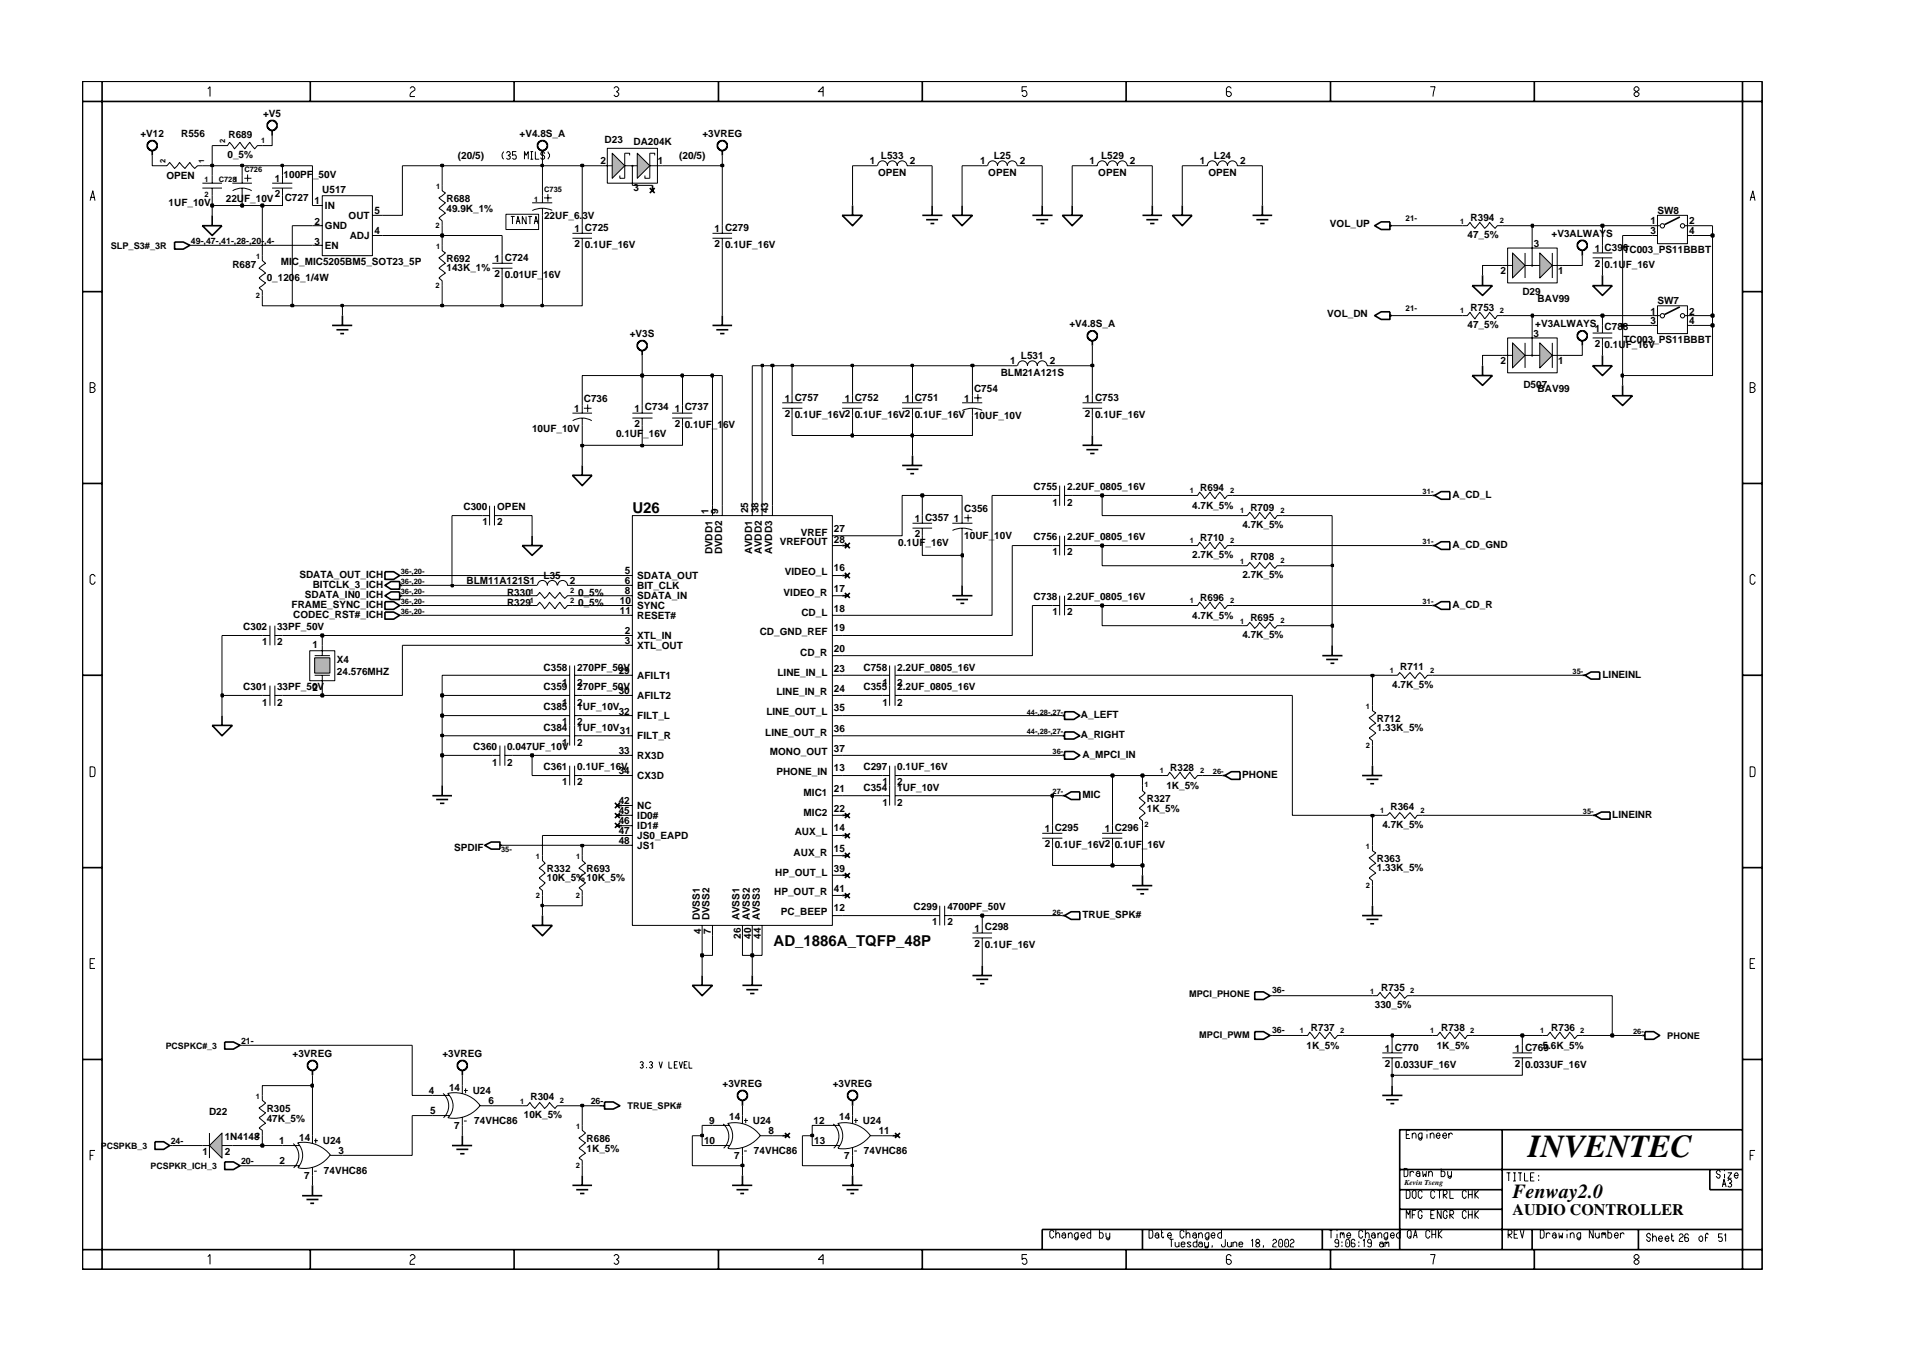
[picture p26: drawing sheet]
<svg xmlns="http://www.w3.org/2000/svg" width="297mm" height="210mm" viewBox="0 0 297 210" stroke-linecap="round" stroke-linejoin="round" font-family="sans-serif">
<defs><g id="words">
<text font-size="5" x="237.4" y="179.7">INVENTEC</text>
<text font-size="3.1" x="235" y="186.1">Fenway2.0</text>
<text font-size="2.5" x="235" y="188.8">AUDIO CONTROLLER</text>
<g font-size="2.3">
<text x="98.2" y="79.7">U26</text>
<text x="120.2" y="146.9">AD_1886A_TQFP_48P</text>
</g>
<g font-size="1.6">
<text x="21.8" y="21.2">+V12</text>
<text x="28.2" y="21.3">R556</text>
<text x="35.5" y="21.4">R689</text>
<text x="40.9" y="18.1">+V5</text>
<text x="80.7" y="21.2">+V4.8S_A</text>
<text x="93.9" y="22.2">D23</text>
<text x="98.4" y="22.5">DA204K</text>
<text x="109.1" y="21.2">+3VREG</text>
<text x="25.9" y="27.8">OPEN</text>
<text x="35.3" y="24.6">0_5%</text>
<text x="42.7" y="28.2">1</text>
<text x="44.1" y="27.7">100PF_50V</text>
<text x="50.1" y="30">U517</text>
<text x="71.2" y="24.7">(20/5)</text>
<text x="93.3" y="25.5">2</text>
<text x="98.4" y="29.7">3</text>
<text x="102.2" y="25.5">1</text>
<text x="105.5" y="24.7">(20/5)</text>
<text x="135.2" y="25.5">1</text>
<text x="136.4" y="27.3">OPEN</text>
<text x="136.9" y="24.7">L533</text>
<text x="141.3" y="25.5">2</text>
<text x="152.3" y="25.5">1</text>
<text x="153.5" y="27.3">OPEN</text>
<text x="154.4" y="24.7">L25</text>
<text x="158.4" y="25.5">2</text>
<text x="169.3" y="25.5">1</text>
<text x="170.6" y="27.3">OPEN</text>
<text x="171.1" y="24.7">L529</text>
<text x="175.5" y="25.5">2</text>
<text x="186.4" y="25.5">1</text>
<text x="187.7" y="27.3">OPEN</text>
<text x="188.6" y="24.7">L24</text>
<text x="192.6" y="25.5">2</text>
<text x="26.2" y="31.9">1UF_10V</text>
<text x="35.1" y="31.3">22UF_10V</text>
<text x="42.7" y="30.6">2</text>
<text x="44.2" y="31.2">C727</text>
<text x="48.9" y="34.9">2</text>
<text x="48.9" y="31.8">1</text>
<text x="50.5" y="35.6">GND</text>
<text x="50.5" y="32.5">IN</text>
<text x="54.2" y="34">OUT</text>
<text x="58.2" y="33.3">5</text>
<text x="69.4" y="31.3">R688</text>
<text x="69.4" y="32.9">49.9K_1%</text>
<text x="84.5" y="34.1">22UF_6.3V</text>
<text x="89.3" y="36">1 C725</text>
<text x="111" y="36">1 C279</text>
<text x="206.6" y="35.2">VOL_UP</text>
<text x="228.5" y="34.3">R394</text>
<text x="256.4" y="34.8">1</text>
<text x="257.5" y="33.2">SW8</text>
<text x="262.4" y="34.8">2</text>
<text x="36.1" y="41.7">R687</text>
<text x="43.6" y="41.2">MIC_MIC5205BM5_SOT23_5P</text>
<text x="48.9" y="38">3</text>
<text x="50.5" y="38.7">EN</text>
<text x="54.3" y="37.2">ADJ</text>
<text x="58.2" y="36.4">4</text>
<text x="69.4" y="40.7">R692</text>
<text x="76.8" y="40.7">1 C724</text>
<text x="89.3" y="38.4">2</text>
<text x="90.9" y="38.5">0.1UF_16V</text>
<text x="111" y="38.4">2</text>
<text x="112.6" y="38.5">0.1UF_16V</text>
<text x="228" y="37">47_5%</text>
<text x="238.3" y="38.3">3</text>
<text x="241" y="36.8">+V3ALWAYS</text>
<text x="247.8" y="39.1">1 C396</text>
<text x="247.8" y="41.4">2</text>
<text x="249.3" y="41.7">0.1UF_16V</text>
<text x="252.2" y="39.3">TC003_PS11BBBT</text>
<text x="256.4" y="36.4">3</text>
<text x="262.4" y="36.4">4</text>
<text x="41.4" y="43.7">0_1206_1/4W</text>
<text x="69.4" y="42.2">143K_1%</text>
<text x="76.8" y="43">2</text>
<text x="78.4" y="43.2">0.01UF_16V</text>
<text x="233.1" y="42.6">2</text>
<text x="236.5" y="45.9">D29</text>
<text x="238.9" y="46.9">BAV99</text>
<text x="242.1" y="42.6">1</text>
<text x="257.5" y="47.2">SW7</text>
<text x="97.8" y="52.3">+V3S</text>
<text x="166.1" y="50.8">+V4.8S_A</text>
<text x="206.2" y="49.2">VOL_DN</text>
<text x="228" y="51">47_5%</text>
<text x="228.5" y="48.3">R753</text>
<text x="238.3" y="52.3">3</text>
<text x="238.5" y="50.8">+V3ALWAYS</text>
<text x="247.8" y="51.6">1 C788</text>
<text x="247.8" y="53.9">2</text>
<text x="252.2" y="53.3">TC003_PS11BBBT</text>
<text x="256.4" y="48.9">1</text>
<text x="256.4" y="50.4">3</text>
<text x="262.4" y="50.4">4</text>
<text x="262.4" y="48.9">2</text>
<text x="155.5" y="58.3">BLM21A121S</text>
<text x="156.9" y="56.6">1</text>
<text x="158.6" y="55.8">L531</text>
<text x="163.1" y="56.6">2</text>
<text x="233.1" y="56.6">2</text>
<text x="242.1" y="56.6">1</text>
<text x="249.3" y="54.1">0.1UF_16V</text>
<text x="89.2" y="64">1</text>
<text x="90.7" y="62.5">C736</text>
<text x="98.6" y="64">1 C734</text>
<text x="104.8" y="64">1 C737</text>
<text x="121.9" y="62.4">1 C757</text>
<text x="121.9" y="64.8">2</text>
<text x="123.5" y="65">0.1UF_16V2</text>
<text x="131.3" y="62.4">1 C752</text>
<text x="132.8" y="65">0.1UF_16V2</text>
<text x="140.6" y="62.4">1 C751</text>
<text x="142.1" y="65">0.1UF_16V</text>
<text x="149.8" y="62.4">1</text>
<text x="151.3" y="65.1">10UF_10V</text>
<text x="151.3" y="61">C754</text>
<text x="168.5" y="62.4">1 C753</text>
<text x="168.5" y="64.8">2</text>
<text x="170.1" y="65">0.1UF_16V</text>
<text x="236.7" y="60.3">D507</text>
<text x="238.9" y="60.8">BAV99</text>
<text x="82.7" y="67.1">10UF_10V</text>
<text x="95.7" y="67.8">0.1UF_16V</text>
<text x="98.6" y="66.3">2</text>
<text x="104.8" y="66.3">2</text>
<text x="106.4" y="66.5">0.1UF_16V</text>
<text x="160.6" y="76.2">C755</text>
<text x="165.8" y="76.2">2.2UF_0805_16V</text>
<text x="186.5" y="76.2">R694</text>
<text x="225.7" y="77.4">A_CD_L</text>
<text x="72" y="79.3">C300</text>
<text x="75" y="81.6">1</text>
<text x="77.2" y="81.6">2</text>
<text x="77.2" y="79.3">OPEN</text>
<text x="110.1" y="79.8" transform="rotate(-90 110.1 79.8)">1</text>
<text x="111.6" y="79.8" transform="rotate(-90 111.6 79.8)">9</text>
<text x="116.2" y="79.7" transform="rotate(-90 116.2 79.7)">25</text>
<text x="117.8" y="79.7" transform="rotate(-90 117.8 79.7)">38</text>
<text x="119.4" y="79.7" transform="rotate(-90 119.4 79.7)">43</text>
<text x="124.4" y="83.2">VREF</text>
<text x="129.5" y="82.6">27</text>
<text x="142.1" y="81">1 C357</text>
<text x="142.1" y="83.4">2</text>
<text x="148.2" y="81">1</text>
<text x="149.8" y="79.6">C356</text>
<text x="149.8" y="83.7">10UF_10V</text>
<text x="160.6" y="84">C756</text>
<text x="163.5" y="78.6">1</text>
<text x="165.8" y="78.6">2</text>
<text x="165.8" y="84">2.2UF_0805_16V</text>
<text x="185.2" y="79">4.7K_5%</text>
<text x="193" y="82.1">4.7K_5%</text>
<text x="194.3" y="79.3">R709</text>
<text x="46.5" y="89.8">SDATA_OUT_ICH</text>
<text x="97.1" y="89.3">5</text>
<text x="99" y="90">SDATA_OUT</text>
<text x="110.7" y="86.1" transform="rotate(-90 110.7 86.1)">DVDD1</text>
<text x="112.2" y="86.1" transform="rotate(-90 112.2 86.1)">DVDD2</text>
<text x="116.8" y="86.1" transform="rotate(-90 116.8 86.1)">AVDD1</text>
<text x="118.4" y="86.1" transform="rotate(-90 118.4 86.1)">AVDD2</text>
<text x="120" y="86.1" transform="rotate(-90 120 86.1)">AVDD3</text>
<text x="121.1" y="84.7">VREFOUT</text>
<text x="121.9" y="89.4">VIDEO_L</text>
<text x="129.5" y="88.8">16</text>
<text x="129.5" y="84.4">28</text>
<text x="139.6" y="84.8">0.1UF_16V</text>
<text x="163.5" y="86.3">1</text>
<text x="165.8" y="86.3">2</text>
<text x="185.2" y="86.7">2.7K_5%</text>
<text x="186.5" y="84">R710</text>
<text x="193" y="89.8">2.7K_5%</text>
<text x="194.3" y="87.1">R708</text>
<text x="225.7" y="85.2">A_CD_GND</text>
<text x="45.3" y="94.5">FRAME_SYNC_ICH</text>
<text x="47.4" y="92.9">SDATA_IN0_ICH</text>
<text x="48.6" y="91.3">BITCLK_3_ICH</text>
<text x="72.5" y="90.8">BLM11A121S1</text>
<text x="78.8" y="94.2">R329</text>
<text x="78.8" y="92.6">R330</text>
<text x="84.5" y="90">L35</text>
<text x="88.5" y="90.8">2</text>
<text x="89.8" y="94.1">0_5%</text>
<text x="89.8" y="92.6">0_5%</text>
<text x="96.3" y="93.9">10</text>
<text x="96.3" y="95.4">11</text>
<text x="97.1" y="90.8">6</text>
<text x="97.1" y="92.3">8</text>
<text x="99" y="91.5">BIT_CLK</text>
<text x="99" y="93.1">SDATA_IN</text>
<text x="99" y="94.6">SYNC</text>
<text x="121.7" y="92.5">VIDEO_R</text>
<text x="124.5" y="95.7">CD_L</text>
<text x="129.5" y="91.9">17</text>
<text x="129.5" y="95.1">18</text>
<text x="160.6" y="93.3">C738</text>
<text x="163.5" y="95.6">1</text>
<text x="165.8" y="93.3">2.2UF_0805_16V</text>
<text x="165.8" y="95.6">2</text>
<text x="186.5" y="93.3">R696</text>
<text x="225.7" y="94.5">A_CD_R</text>
<text x="37.8" y="97.9">C302</text>
<text x="40.8" y="100.3">1</text>
<text x="43" y="97.9">33PF_50V</text>
<text x="43" y="100.3">2</text>
<text x="45.6" y="96">CODEC_RST#_ICH</text>
<text x="48.5" y="100.7">1</text>
<text x="97.1" y="98.6">2</text>
<text x="97.1" y="100.1">3</text>
<text x="99" y="99.3">XTL_IN</text>
<text x="99" y="100.8">XTL_OUT</text>
<text x="99" y="96.2">RESET#</text>
<text x="118" y="98.7">CD_GND_REF</text>
<text x="124.3" y="101.8">CD_R</text>
<text x="129.5" y="98.1">19</text>
<text x="129.5" y="101.2">20</text>
<text x="185.2" y="96.1">4.7K_5%</text>
<text x="193" y="99.2">4.7K_5%</text>
<text x="194.3" y="96.4">R695</text>
<text x="37.8" y="107.2">C301</text>
<text x="43" y="107.2">33PF_50V</text>
<text x="48.5" y="107.3">2</text>
<text x="52.4" y="103.1">X4</text>
<text x="52.4" y="104.9">24.576MHZ</text>
<text x="84.5" y="104.2">C358</text>
<text x="84.5" y="107.2">C359</text>
<text x="87.3" y="106.5">1</text>
<text x="89.7" y="104.2">270PF_50V</text>
<text x="89.7" y="106.5">2</text>
<text x="89.7" y="107.2">270PF_50V</text>
<text x="96.1" y="104.7">29</text>
<text x="96.1" y="107.9">30</text>
<text x="99" y="105.5">AFILT1</text>
<text x="120.8" y="105">LINE_IN_L</text>
<text x="129.5" y="104.4">23</text>
<text x="129.5" y="107.5">24</text>
<text x="134.2" y="107.2">C355</text>
<text x="134.2" y="104.2">C758</text>
<text x="137.1" y="106.5">1</text>
<text x="139.4" y="107.2">2.2UF_0805_16V</text>
<text x="139.4" y="104.2">2.2UF_0805_16V</text>
<text x="139.4" y="106.5">2</text>
<text x="216.3" y="106.9">4.7K_5%</text>
<text x="217.5" y="104.2">R711</text>
<text x="248.9" y="105.3">LINEINL</text>
<text x="40.8" y="109.7">1</text>
<text x="43" y="109.7">2</text>
<text x="84.5" y="110.4">C385</text>
<text x="84.5" y="113.5">C384</text>
<text x="87.3" y="112.7">1</text>
<text x="87.3" y="109.7">1</text>
<text x="89.7" y="110.4">1UF_10V</text>
<text x="89.7" y="112.7">2</text>
<text x="89.7" y="109.7">2</text>
<text x="89.7" y="113.5">1UF_10V</text>
<text x="96.1" y="111">32</text>
<text x="99" y="111.8">FILT_L</text>
<text x="99" y="108.6">AFILT2</text>
<text x="119.1" y="111.2">LINE_OUT_L</text>
<text x="120.6" y="108">LINE_IN_R</text>
<text x="129.5" y="110.5">35</text>
<text x="129.5" y="113.7">36</text>
<text x="137.1" y="109.7">1</text>
<text x="139.4" y="109.7">2</text>
<text x="167.9" y="111.6">A_LEFT</text>
<text x="213.9" y="112.1">R712</text>
<text x="213.9" y="113.6">1.33K_5%</text>
<text x="73.5" y="116.6">C360</text>
<text x="76.5" y="119">1</text>
<text x="78.8" y="119">2</text>
<text x="78.8" y="116.6">0.047UF_10V</text>
<text x="84.5" y="119.7">C361</text>
<text x="87.3" y="115.8">1</text>
<text x="89.7" y="115.8">2</text>
<text x="89.7" y="119.7">0.1UF_16V</text>
<text x="96.1" y="117.2">33</text>
<text x="96.3" y="114.1">31</text>
<text x="99" y="117.9">RX3D</text>
<text x="99" y="114.9">FILT_R</text>
<text x="118.9" y="114.3">LINE_OUT_R</text>
<text x="119.6" y="117.3">MONO_OUT</text>
<text x="129.5" y="116.8">37</text>
<text x="129.5" y="119.9">13</text>
<text x="134.2" y="119.7">C297</text>
<text x="139.4" y="119.7">0.1UF_16V</text>
<text x="167.9" y="114.6">A_RIGHT</text>
<text x="168.2" y="117.8">A_MPCI_IN</text>
<text x="181.8" y="119.7">R328</text>
<text x="87.3" y="122">1</text>
<text x="89.7" y="122">2</text>
<text x="96.1" y="120.3">34</text>
<text x="96.1" y="125">42</text>
<text x="99" y="121.1">CX3D</text>
<text x="99" y="125.7">NC</text>
<text x="120.6" y="120.5">PHONE_IN</text>
<text x="124.8" y="123.6">MIC1</text>
<text x="129.5" y="123">21</text>
<text x="134.2" y="122.8">C354</text>
<text x="137.1" y="125.2">1</text>
<text x="137.1" y="122">1</text>
<text x="139.4" y="122.8">1UF_10V</text>
<text x="139.4" y="125.2">2</text>
<text x="139.4" y="122">2</text>
<text x="168.2" y="123.9">MIC</text>
<text x="178.2" y="124.6">R327</text>
<text x="181.2" y="122.5">1K_5%</text>
<text x="193" y="120.9">PHONE</text>
<text x="216" y="125.9">R364</text>
<text x="96.1" y="126.5">45</text>
<text x="96.1" y="128">46</text>
<text x="96.1" y="129.6">47</text>
<text x="96.1" y="131.2">48</text>
<text x="99" y="127.2">ID0#</text>
<text x="99" y="128.9">ID1#</text>
<text x="99" y="130.4">JS0_EAPD</text>
<text x="99" y="131.9">JS1</text>
<text x="123.5" y="129.8">AUX_L</text>
<text x="124.8" y="126.7">MIC2</text>
<text x="129.5" y="129.2">14</text>
<text x="129.5" y="126.1">22</text>
<text x="162.3" y="129.2">1 C295</text>
<text x="162.3" y="131.6">2</text>
<text x="163.9" y="131.8">0.1UF_16V2</text>
<text x="171.6" y="129.2">1 C296</text>
<text x="173.2" y="131.8">0.1UF_16V</text>
<text x="178.2" y="126.1">1K_5%</text>
<text x="214.8" y="128.7">4.7K_5%</text>
<text x="250.5" y="127.1">LINEINR</text>
<text x="70.6" y="132.2">SPDIF</text>
<text x="84.9" y="135.5">R332</text>
<text x="84.9" y="136.9">10K_5%10K_5%</text>
<text x="91.1" y="135.5">R693</text>
<text x="120.4" y="136.1">HP_OUT_L</text>
<text x="123.3" y="132.9">AUX_R</text>
<text x="129.5" y="132.3">15</text>
<text x="129.5" y="135.4">39</text>
<text x="213.9" y="135.4">1.33K_5%</text>
<text x="213.9" y="133.9">R363</text>
<text x="108.7" y="143" transform="rotate(-90 108.7 143)">DVSS1</text>
<text x="110.2" y="143" transform="rotate(-90 110.2 143)">DVSS2</text>
<text x="114.9" y="143" transform="rotate(-90 114.9 143)">AVSS1</text>
<text x="116.5" y="143" transform="rotate(-90 116.5 143)">AVSS2</text>
<text x="118" y="143" transform="rotate(-90 118 143)">AVSS3</text>
<text x="120.3" y="139.1">HP_OUT_R</text>
<text x="121.3" y="142.2">PC_BEEP</text>
<text x="129.5" y="138.6">41</text>
<text x="129.5" y="141.6">12</text>
<text x="141.9" y="141.4">C299</text>
<text x="144.8" y="143.8">1</text>
<text x="147.2" y="141.4">4700PF_50V</text>
<text x="147.2" y="143.8">2</text>
<text x="168.2" y="142.7">TRUE_SPK#</text>
<text x="108.9" y="145.1" transform="rotate(-90 108.9 145.1)">4</text>
<text x="110.4" y="145.1" transform="rotate(-90 110.4 145.1)">7</text>
<text x="115.1" y="145.9" transform="rotate(-90 115.1 145.9)">26</text>
<text x="116.7" y="145.9" transform="rotate(-90 116.7 145.9)">40</text>
<text x="118.2" y="145.9" transform="rotate(-90 118.2 145.9)">44</text>
<text x="151.4" y="144.8">1 C298</text>
<text x="151.4" y="147.1">2</text>
<text x="153" y="147.3">0.1UF_16V</text>
<text x="214.6" y="153.9">R735</text>
<text x="203.7" y="160.1">R737</text>
<text x="213.6" y="156.6">330_5%</text>
<text x="223.9" y="160.1">R738</text>
<text x="241" y="160.1">R736</text>
<text x="45.5" y="164.2">+3VREG</text>
<text x="68.7" y="164.2">+3VREG</text>
<text x="203" y="162.9">1K_5%</text>
<text x="215.2" y="163.4">1 C770</text>
<text x="215.2" y="165.7">2</text>
<text x="216.7" y="166">0.033UF_16V</text>
<text x="223.2" y="162.9">1K_5%</text>
<text x="235.3" y="163.4">1 C769</text>
<text x="235.3" y="165.7">2</text>
<text x="236.9" y="166">0.033UF_16V</text>
<text x="239.7" y="162.9">5.6K_5%</text>
<text x="32.5" y="173.3">D22</text>
<text x="41.4" y="172.7">R305</text>
<text x="66.6" y="170">4</text>
<text x="66.8" y="173.2">5</text>
<text x="69.8" y="169.4">14</text>
<text x="73.4" y="169.9">U24</text>
<text x="75.9" y="171.5">6</text>
<text x="81.4" y="173.8">10K_5%</text>
<text x="82.4" y="171">R304</text>
<text x="112.3" y="168.8">+3VREG</text>
<text x="129.4" y="168.8">+3VREG</text>
<text x="31.4" y="179.5">1</text>
<text x="34.9" y="177.2">1N4148</text>
<text x="34.9" y="179.5">2</text>
<text x="41.4" y="174.3">47K_5%</text>
<text x="43.4" y="177.8">1</text>
<text x="46.5" y="177.2">14</text>
<text x="50.2" y="177.7">U24</text>
<text x="52.6" y="179.3">3</text>
<text x="70.5" y="175.4">7</text>
<text x="73.7" y="174.6">74VHC86</text>
<text x="91.1" y="178.9">1K_5%</text>
<text x="91.1" y="177.4">R686</text>
<text x="109.4" y="177.8">10</text>
<text x="110.2" y="174.7">9</text>
<text x="113.3" y="174.1">14</text>
<text x="117" y="174.6">U24</text>
<text x="117.1" y="179.3">74VHC86</text>
<text x="119.4" y="176.2">8</text>
<text x="126.4" y="174.7">12</text>
<text x="126.5" y="177.8">13</text>
<text x="130.4" y="174.1">14</text>
<text x="134.1" y="174.6">U24</text>
<text x="134.2" y="179.3">74VHC86</text>
<text x="136.5" y="176.2">11</text>
<text x="43.4" y="180.9">2</text>
<text x="47.3" y="183.2">7</text>
<text x="50.3" y="182.4">74VHC86</text>
<text x="114.1" y="180.1">7</text>
<text x="131.2" y="180.1">7</text>
</g>
<g font-size="1.4">
<text x="17.2" y="38.6">SLP_S3#_3R</text>
<text x="29.7" y="37.9">49-,47-,41-,28-,20-,4-</text>
<text x="184.7" y="155">MPCI_PHONE</text>
<text x="197.6" y="154.3">36-</text>
<text x="186.3" y="161.2">MPCI_PWM</text>
<text x="197.6" y="160.5">36-</text>
<text x="259" y="161.4">PHONE</text>
<text x="25.8" y="162.9">PCSPKC#_3</text>
<text x="37.5" y="162.2">21-</text>
<text x="91.8" y="171.5">26-</text>
<text x="97.5" y="172.3">TRUE_SPK#</text>
<text x="15.7" y="178.5">PCSPKB_3</text>
<text x="26.5" y="177.8">24-</text>
<text x="23.4" y="181.6">PCSPKR_ICH_3</text>
<text x="37.5" y="180.9">20-</text>
</g>
<g font-size="1.2">
<text x="35" y="22.3" transform="rotate(-90 35 22.3)">2</text>
<text x="40.6" y="22.2">1</text>
<text x="25.7" y="25.4" transform="rotate(-90 25.7 25.4)">2</text>
<text x="31.7" y="25.4" transform="rotate(-90 31.7 25.4)">1</text>
<text x="31.8" y="28.2">1</text>
<text x="34" y="28.2">C7281</text>
<text x="38" y="26.8">C726</text>
<text x="67.8" y="29.4">1</text>
<text x="84.5" y="29.9">C735</text>
<text x="31.8" y="30.6">2</text>
<text x="67.7" y="35.4">2</text>
<text x="83" y="31.3">1</text>
<text x="218.4" y="34.3">21-</text>
<text x="226.9" y="34.7">1</text>
<text x="233" y="34.6">2</text>
<text x="39.8" y="40.2">1</text>
<text x="67.8" y="38.7">1</text>
<text x="39.7" y="46.3">2</text>
<text x="67.7" y="44.7">2</text>
<text x="218.4" y="48.3">21-</text>
<text x="226.9" y="48.7">1</text>
<text x="233" y="48.6">2</text>
<text x="184.9" y="76.6">1</text>
<text x="191.1" y="76.6">2</text>
<text x="221" y="76.8">31-</text>
<text x="192.6" y="79.8">1</text>
<text x="198.9" y="79.7">2</text>
<text x="62.3" y="89.3">36-,20-</text>
<text x="184.9" y="84.4">1</text>
<text x="191.1" y="84.3">2</text>
<text x="192.6" y="87.6">1</text>
<text x="198.9" y="87.5">2</text>
<text x="221" y="84.6">31-</text>
<text x="62.3" y="92.3">36-,20-</text>
<text x="62.3" y="93.9">36-,20-</text>
<text x="62.3" y="95.4">36-,20-</text>
<text x="62.3" y="90.8">36-,20-</text>
<text x="82.3" y="93.7">1</text>
<text x="82.3" y="92.2">1</text>
<text x="88.6" y="93.7">2</text>
<text x="88.6" y="92.1">2</text>
<text x="184.9" y="93.7">1</text>
<text x="191.1" y="93.7">2</text>
<text x="221" y="93.9">31-</text>
<text x="192.6" y="96.9">1</text>
<text x="198.9" y="96.8">2</text>
<text x="215.9" y="104.6">1</text>
<text x="222.2" y="104.6">2</text>
<text x="244.3" y="104.7">35-</text>
<text x="159.5" y="111">44-,28-,27-</text>
<text x="212.2" y="110.2">1</text>
<text x="159.5" y="114.1">44-,28-,27-</text>
<text x="163.5" y="117.2">36-</text>
<text x="212.2" y="116.3">2</text>
<text x="163.5" y="123.4">27-</text>
<text x="177.8" y="122.3">1</text>
<text x="180.2" y="120.2">1</text>
<text x="186.5" y="120.1">2</text>
<text x="188.4" y="120.3">26-</text>
<text x="177.8" y="128.5">2</text>
<text x="212.2" y="131.9">1</text>
<text x="214.4" y="126.3">1</text>
<text x="220.7" y="126.3">2</text>
<text x="245.9" y="126.5">35-</text>
<text x="77.8" y="132.4">35-</text>
<text x="83.3" y="133.4">1</text>
<text x="89.5" y="133.4">1</text>
<text x="212.2" y="137.9">2</text>
<text x="83.3" y="139.5">2</text>
<text x="89.4" y="139.5">2</text>
<text x="163.5" y="142.1">26-</text>
<text x="212.9" y="154.4">1</text>
<text x="219.1" y="154.3">2</text>
<text x="202" y="160.5">1</text>
<text x="208.2" y="160.5">2</text>
<text x="222.2" y="160.5">1</text>
<text x="228.4" y="160.5">2</text>
<text x="239.3" y="160.5">1</text>
<text x="245.5" y="160.5">2</text>
<text x="253.7" y="160.7">26-</text>
<text x="39.7" y="170.8">1</text>
<text x="80.8" y="171.5">1</text>
<text x="87" y="171.4">2</text>
<text x="39.7" y="176.8">2</text>
<text x="89.5" y="175.4">1</text>
<text x="89.4" y="181.5">2</text>
<text x="218.2" y="184.2">Kevin Tseng</text>
</g>
</g></defs>
<g fill="none" stroke="#000" stroke-width=".25">
<path d="M99.3 53.1a.55 .55 0 0 1 1 .1l.2 .2-.1 .7-.4 .4h-.5l-.5-.6v-.5zM99.8 54.5v.7M110.7 50.6h3M111.3 51.2h1.8M111.9 51.8h.7M112.2 49v1.6M88.9 73.8h3.1l-1.5 1.7zM90.5 72.3v1.5M59.8 92.6l.9-.6h1.4v1.1h-1.4zM62.1 92.6h.4M245.8 104.9h.4M246.2 104.9l1-.5h1.3v1.1h-1.3z"/>
<path d="M95.5 127.9l.8 .7M95.5 124.7l.8 .9M95.9 128.3h.7M95.9 125.2h.7M96.3 127.9l-.8 .7M96.3 124.7l-.8 .9M175.9 137.6h3.1M176.6 138.2h1.8M177.2 138.9h.5M177.5 136v1.6M24.1 177.4h1.3l1 .6-1 .6h-1.3zM70.2 178h3.1"/>
<path d="M70.9 178.6h1.9M71.5 179.3h.7M71.8 176.5v1.5"/>
</g>
<g fill="none" stroke="#000" stroke-width=".16">
<path d="M110.7 36.3h3M110.7 37h3M112.2 35.1v1.2M112.2 37v1.1M82.7 94.1h.7l.4-.5 .8 1 .8-1 .8 1 .8-1 .7 1 .5-.5h.7M82.7 90.9h.7M83.5 90.9a.76 .76 0 0 1 .8-.7 .76 .76 0 0 1 .7 .7 .76 .76 0 0 1 .8-.7 .76 .76 0 0 1 .8 .7M86.6 90.9a.76 .76 0 0 1 .8-.7 .76 .76 0 0 1 .8 .7h.7M87.3 111.2h1.2M88.5 109.7v3M89.3 111.2h1.2M89.3 109.7v3"/>
<path d="M26.4 178h.4M31.4 178h1.1M32.5 176v3.9M34.5 178h1.6"/>
</g>
<path d="M32.5 178l2-2v3.9z" fill-rule="evenodd" fill="#b3b3b3" stroke="#000" stroke-width=".16"/>
<g fill="none" stroke="#000" stroke-width=".16">
<path d="M25.2 25.8h.7l.5-.6 .7 1 .8-1 .8 1 .8-1 .8 1 .4-.4h.7M31.4 28.5h3.1M31.4 29.2h3.1M33 27.3v1.2M33 29.2v1.2M40.8 39.7v.8l.5 .4-1.1 .8 1.1 .7-1.1 .8 1.1 .8-1.1 .7 .6 .4v.8M42.3 28.5h3.1M42.3 29.2h3.1M43.9 27.3v1.2M43.9 29.2v1.2M68.7 28.8v.8l.5 .4-1 .7 1 .8-1 .9 1 .7-1 .8 .5 .4v.8M82.7 31.5h3.1"/>
<path d="M84.3 30.4v1.1M84.3 32.4v1.1M84.5 30.7h1.2M85.1 30.2v1.1M85.8 32.7a3.7 3.7 0 0 0-3.1 0M186.8 25.8h.8a.76 .76 0 0 1 .7-.8 .76 .76 0 0 1 .8 .8M189.2 25.8a.76 .76 0 0 1 .7-.8 .76 .76 0 0 1 .8 .8 .76 .76 0 0 1 .8-.8 .76 .76 0 0 1 .7 .8h.8M227.2 35.1h.8l.4-.5 .7 .9 .8-.9 .8 .9 .7-.9 .9 .9 .3-.4h.8M157.3 56.8h.7M158.1 56.8a.76 .76 0 0 1 .8-.7 .76 .76 0 0 1 .7 .7 .76 .76 0 0 1 .8-.7 .76 .76 0 0 1 .7 .7 .76 .76 0 0 1 .8-.7 .76 .76 0 0 1 .8 .7h.8M163.5 77h1.1M164.6 75.5v3.1"/>
<path d="M165.4 77h1.2M165.4 75.5v3.1M168.2 62.6h3M168.2 63.4h3M169.7 61.5v1.1M169.7 63.4v1.1M185.2 77h.8l.4-.5 .7 1 .9-1 .8 1 .7-1 .8 1 .4-.5h.8M185.2 84.8h.8l.4-.5 .7 1 .9-1 .8 1 .7-1 .8 1 .4-.5h.8M193 97.2h.7l.5-.5 .7 .9 .8-.9 .8 .9 .8-.9 .8 .9 .3-.4h.8M76.5 117.4h1.2M77.7 115.8v3.2M78.4 117.4h1.2"/>
<path d="M78.4 115.8v3.2M87.3 114.3h1.2M88.5 112.7v3.1M89.3 114.3h1.2M89.3 112.7v3.1M90.5 132.9v.8l.5 .4-1.1 .8 1.1 .8-1.1 .7 1.1 .8-1.1 .7 .6 .5v.7M213.2 131.3v.9l.5 .3-1 .8 1 .8-1 .8 1 .8-1 .7 .5 .4v.8M214.7 126.7h.8l.4-.4 .8 .9 .8-.9 .7 .9 .9-.9 .7 .9 .4-.5h.8M151.1 145h3M151.1 145.7h3M152.6 143.8v1.2M152.6 145.7v1.2"/>
<path d="M37.3 162.4h.3M43.9 178h2.7M45.6 177.7a2.54 2.54 0 0 1 0 3.7M46.2 177.6a2.79 2.79 0 0 1 .1 3.8M46.3 177.6a5.3 5.3 0 0 1 5 1.9M48.5 176.5v1.2M48.8 177.2h.6M49.1 176.9v.7M51.3 179.4a4.9 4.9 0 0 1-5 2M51.3 179.5h1.9M110.7 178h2.7M110.7 174.9h2.7"/>
<path d="M112.4 174.6a2.54 2.54 0 0 1 0 3.8M113 174.5a2.79 2.79 0 0 1 .1 3.9M113.1 174.5a4.9 4.9 0 0 1 5 2h1.9M115.3 173.3v1.3M115.3 178.2v1.3M115.6 174.1h.6M115.6 178.8h.4M115.9 173.8v.7M118.2 176.4a5.3 5.3 0 0 1-5.1 2M202.3 160.9h.8l.4-.5 .7 1 .8-1 .9 1 .7-1 .8 1 .4-.5h.8M214.7 163.6h3.2M214.7 164.4h3.2"/>
<path d="M216.3 162.4v1.2M216.3 164.4v1.1M235 163.6h3M235 164.4h3M236.5 162.4v1.2M236.5 164.4v1.1M43.9 181.1h2.7M48.5 181.4v1.2M48.8 182h.4"/>
</g>
<g fill="none" stroke="#000" stroke-width=".25">
<path d="M41.6 19.1l.3-.2a.55 .55 0 0 1 .9 .1l.2 .2v.5l-.5 .5h-.5l-.4-.3-.1-.2zM42.3 20.2v.9M83.6 22.2l.2-.2a.55 .55 0 0 1 1 .1l.2 .3v.5l-.5 .5h-.5l-.4-.4-.1-.1zM84.3 23.4v.7M130.8 33.5h3.2l-1.6 1.6zM132.4 31.9v1.6M147.9 33.5h3.2l-1.6 1.6zM149.5 31.9v1.6M165 33.5h3.2l-1.6 1.6zM166.6 31.9v1.6M177.5 33.5h3M178.1 34.1h1.8"/>
<path d="M178.7 34.7h.7M179 31.9v1.6M182.1 33.5h3.1l-1.5 1.6zM183.7 31.9v1.6M213.6 35.1l1-.6h1.3v1.2h-1.3zM215.9 35.1h.4M169 51.7l.3-.1a.55 .55 0 0 1 .9 .1l.3 .2v.5l-.5 .5h-.6l-.4-.3-.1-.2zM169.7 52.9v.8M228.7 58.3h3.1l-1.5 1.6zM230.3 56.8v1.5M245.1 51.7l.3-.1a.55 .55 0 0 1 .9 .1l.3 .2v.5l-.5 .5h-.5l-.5-.3v-.2zM245.8 52.9v.8"/>
<path d="M247.4 56.8h3.1l-1.6 1.5zM247.4 44.4h3.1l-1.6 1.5zM248.9 42.8v1.6M248.9 55.2v1.6M252.1 59.9v1.6M140.2 72.3h3.1M140.8 72.9h1.9M141.4 73.6h.6M141.8 70.8v1.5M222.5 77h.4M222.9 77l1-.6h1.3v1.2h-1.3zM250.5 61.5h3.1l-1.5 1.5z"/>
<path d="M130.8 89.4h.8M130.8 92.6h.8M131.3 89l.7 .8M131.3 92.1l.7 .8M132 89l-.7 .8M132 92.1l-.7 .8M33 112.7h3.1l-1.6 1.6zM34.5 111.2v1.5M165 111.2h.4M165.4 110.6h1.4l1 .6-1 .6h-1.4zM205.4 101.9h3.2M206 102.5h1.9"/>
<path d="M206.7 103.1h.6M207 100.3v1.6M213.2 119v1.5M75.3 131.3l1-.5h1.4v1.1h-1.4zM77.7 131.3h.3M95.5 126.3l.8 .8M95.9 126.7h.7M96.3 126.3l-.8 .8M130.8 129.8h.8M130.8 132.9h.8M131.3 129.5l.7 .7M131.3 132.5l.7 .8"/>
<path d="M132 129.5l-.7 .7M132 132.5l-.7 .8M165 123.6h.4M165.4 123.6l1-.6h1.4v1.2h-1.4zM211.6 120.5h3.1M212.3 121.1h1.9M212.9 121.8h.6M82.7 143.8h3.1l-1.5 1.6zM84.3 142.3v1.5M115.3 153.1h3.1M115.9 153.8h1.9M116.5 154.4h.7"/>
<path d="M116.9 151.6v1.5M165 142.3h.4M165.4 142.3l1-.6h1.4v1.1h-1.4zM211.6 142.3h3.1M212.3 142.8h1.9M212.9 143.5h.6M213.2 140.7v1.6M34.9 161.9h1.4l1 .5-1 .6h-1.4zM121.5 176.5h.8M121.9 176l.8 .8M122.7 176l-.8 .8M131.8 169.8l.2-.2a.55 .55 0 0 1 1 .1l.2 .2v.5l-.5 .6h-.5l-.4-.4-.1-.2z"/>
<path d="M132.4 171v.8M138.6 176.5h.8M139.1 176l.7 .8M139.8 176l-.7 .8M255.1 160.9h.5M255.6 160.3h1.3l.9 .6-.9 .6h-1.3z"/>
</g>
<path d="M239.2 39.3l2 1.9-2 2z" fill-rule="evenodd" fill="#b3b3b3" stroke="#000" stroke-width=".16"/>
<path d="M241.2 39.3v3.9M238 41.2h1.2M241.2 41.2h1.5" fill="none" stroke="#000" stroke-width=".16"/>
<path d="M235 39.3l1.9 1.9-1.9 2z" fill-rule="evenodd" fill="#b3b3b3" stroke="#000" stroke-width=".16"/>
<path d="M234.2 38.5h7.7v5.5h-7.7zM236.9 39.3v3.9M238 38.1v3.1h-1.1M233.4 41.2h1.6" fill="none" stroke="#000" stroke-width=".16"/>
<circle cx="238" cy="41.3" r=".08" fill="#b3b3b3" stroke="#000" stroke-width=".16"/>
<g fill="none" stroke="#000" stroke-width=".16">
<path d="M34.5 22.6h.8l.4-.5 .7 1 .9-1 .7 1 .8-1 .8 1 .4-.5h.8M48.5 35.1h1.6M48.5 31.9h1.6M48.5 38.1h1.6M50.1 30.4h7.8v9.3h-7.8zM57.9 36.6h1.5M57.9 33.5h1.5M78 39.7v1.2M88.9 36.3h3.1M88.9 37h3.1M90.5 35.1v1.2M90.5 37v1.1"/>
<path d="M247.4 39.3h3.1M248.9 38.1v1.2M256.7 35.1h1.1M256.7 36.6h.8M257.5 33.5h4.7v4.4h-4.7zM261.7 35.1h1.2M262.2 36.6h.7M76.5 40.9h3.1M76.5 41.7h3.1M78 41.7v1.1M227.2 49h.8l.4-.5 .7 1 .8-1 .8 1 .7-1 .9 1 .3-.5h.8M247.4 40.1h3.1"/>
<path d="M247.4 51.7h3.1M247.4 52.5h3.1M248.9 40.1v1.1M248.9 50.6v1.1M248.9 52.5v1.2M98.2 64.2h3.2M98.2 65h3.2M99.8 63v1.2M99.8 65v1.1M104.4 64.2h3.2M104.4 65h3.2M106 63v1.2"/>
<path d="M106 65v1.1M110.7 78.6v1.5M112.2 78.6v1.5M116.9 78.6v1.5M118.4 78.6v1.5M120 78.6v1.5M121.5 62.6h3.2M121.5 63.4h3.2M123 61.5v1.1M123 63.4v1.1M140.2 62.6h3.1M140.2 63.4h3.1"/>
<path d="M141.8 61.5v1.1M141.8 63.4v1.1M40.8 98.7h1.1M41.9 97.2v3.1M42.7 98.7h1.2M42.7 97.2v3.1M62.1 94.1h.4M62.1 89.4h.4M62.1 95.6h.4M96.6 94.1h1.6M96.6 89.4h1.6M96.6 90.9h1.6"/>
<path d="M96.6 92.6h1.6M96.6 95.6h1.6M96.6 98.7h1.6M98.2 80.1h31.1v63.7h-31.1zM129.3 89.4h1.5M129.3 92.6h1.5M129.3 95.6h1.5M129.3 98.7h1.5M129.3 83.2h1.5M129.3 84.8h1.5M163.5 84.8h1.1M164.6 83.2v3.1"/>
<path d="M165.4 84.8h1.2M165.4 83.2v3.1M185.2 94.1h.8l.4-.5 .7 1 .9-1 .8 1 .7-1 .8 1 .4-.5h.8M87.3 104.9h1.2M87.3 108h1.2M88.5 103.4v6.3M89.3 104.9h1.2M89.3 108h1.2M89.3 103.4v6.3M96.6 100.3h1.6M96.6 104.9h1.6M96.6 108h1.6"/>
<path d="M96.6 111.2h1.6M96.6 114.3h1.6M96.6 117.4h1.6M129.3 104.9h1.5M129.3 108h1.5M129.3 111.2h1.5M129.3 114.3h1.5M129.3 117.4h1.5M129.3 101.9h1.5M137.1 108h1.1M138.2 106.5v3.2M139.1 108h1.1"/>
<path d="M139.1 106.5v3.2M96.6 120.5h1.6M96.6 125.2h1.6M96.6 126.7h1.6M96.6 128.3h1.6M96.6 129.8h1.6M96.6 131.3h1.6M129.3 120.5h1.5M129.3 126.7h1.5M129.3 129.8h1.5M129.3 123.6h1.5M129.3 132.9h1.5"/>
<path d="M129.3 136h1.5M129.3 139.1h1.5M161.9 129.5h3.1M161.9 130.2h3.1M163.5 128.3v1.2M163.5 130.2v1.1M171.2 129.5h3.2M171.2 130.2h3.2M172.8 128.3v1.2M172.8 130.2v1.1M177.5 122v.9l.4 .3-.9 .8 .9 .7-.9 .9 .9 .7-.9 .8 .5 .4v.8M109.1 143.8v1.6"/>
<path d="M110.7 143.8v1.6M115.3 143.8v1.6M116.9 143.8v1.6M118.4 143.8v1.6M129.3 142.3h1.5M40.8 170.2v.8l.5 .4-1.1 .7 1.1 .8-1.1 .8 1.1 .8-1.1 .8 .6 .3v.9M81.1 171.8h.8l.4-.5 .8 .9 .7-.9 .8 .9 .8-.9 .8 .9 .4-.4h.7M93.2 171.8h.4M127.7 174.9h2.8M127.7 178h2.8M129.5 174.6a2.54 2.54 0 0 1 0 3.8M130.1 174.5a2.79 2.79 0 0 1 .1 3.9"/>
<path d="M130.2 174.5a4.9 4.9 0 0 1 5 2h1.9M132.4 173.3v1.3M132.4 178.2v1.3M132.7 174.1h.6M132.7 178.8h.4M133 173.8v.7M135.3 176.4a5.3 5.3 0 0 1-5.1 2M197.3 160.9h.3M37.3 181.1h.3"/>
<circle cx="258.3" cy="35.1" r=".34"/>
<circle cx="261.4" cy="35.1" r=".34"/>
</g>
<g fill="none" stroke="#000" stroke-width=".25">
<path d="M23.1 22.1l.1-.1a.55 .55 0 0 1 1 .1l.2 .3v.5l-.5 .5h-.5l-.4-.4-.1-.6zM23.7 23.4v.7M111.5 22.2l.3-.2a.55 .55 0 0 1 .9 .1l.3 .3v.5l-.5 .5h-.5l-.5-.4-.1-.1zM112.2 23.4v.7M194.6 33.5h3M195.2 34.1h1.8M195.8 34.7h.7M196.1 31.9v1.6M245.3 37.5h.1a.55 .55 0 0 1 .9 .1l.3 .3-.1 .6-.4 .4h-.5l-.5-.5v-.5zM245.8 39v.7M261 33.7l-2.4 1.2M228.7 44.4h3.1l-1.5 1.5z"/>
<path d="M230.3 42.8v1.6M59.8 88.8h1.4l.9 .6-.9 .6h-1.4zM59.8 93.5h1.4l.9 .6-.9 .6h-1.4zM59.8 95.1h1.4l.9 .5-.9 .6h-1.4zM222.5 94.1h.4M222.5 84.8h.4M222.9 94.1l1-.6h1.3v1.2h-1.3zM222.9 84.8l1-.6h1.3v1.2h-1.3zM165 114.3h.4M165 117.4h.4M165.4 113.7h1.4l1 .6-1 .5h-1.4zM165.4 116.8h1.4l1 .6-1 .6h-1.4z"/>
<path d="M130.8 126.7h.8M130.8 139.1h.8M131.3 126.3l.7 .8M131.3 138.8l.7 .7M132 126.3l-.7 .8M132 138.8l-.7 .7M189.9 120.5h.4M190.3 120.5l1-.6h1.3v1.2h-1.3zM247.4 126.7h.4M247.8 126.7l1-.5h1.3v1.1h-1.3zM151.1 151.6h3M151.7 152.2h1.8"/>
<path d="M152.3 152.8h.6M152.6 150v1.6M48 164.9h.1a.55 .55 0 0 1 1 .1l.2 .3-.1 .7-.4 .3h-.5l-.5-.5v-.5zM48.5 166.3v.8M114.7 169.8l.2-.2a.55 .55 0 0 1 1 .1l.2 .2v.5l-.5 .6h-.5l-.4-.4-.1-.2zM115.3 171v.8M194.9 160.3h1.4l1 .6-1 .6h-1.4zM34.9 180.5h1.4l1 .6-1 .6h-1.4zM46.9 185.8h3.2M47.6 186.4h1.9M48.2 187h.6M48.5 184.2v1.6"/>
<path d="M88.9 184.2h3.1M89.5 184.8h1.9M90.1 185.4h.7M90.5 182.6v1.6M130.8 184.2h3.2M131.5 184.8h1.9M132.1 185.4h.6M132.4 182.6v1.6"/>
</g>
<path d="M239.2 53.3l2 1.9-2 2z" fill-rule="evenodd" fill="#b3b3b3" stroke="#000" stroke-width=".16"/>
<path d="M238 55.2h1.2M241.2 53.3v3.9M241.2 55.2h1.5" fill="none" stroke="#000" stroke-width=".16"/>
<path d="M235 53.3l1.9 1.9-1.9 2z" fill-rule="evenodd" fill="#b3b3b3" stroke="#000" stroke-width=".16"/>
<path d="M233.4 55.2h1.6M234.2 52.5h7.7v5.4h-7.7zM236.9 53.3v3.9M238 52.2v3h-1.1" fill="none" stroke="#000" stroke-width=".16"/>
<circle cx="238" cy="55.2" r=".08" fill="#b3b3b3" stroke="#000" stroke-width=".16"/>
<g fill="none" stroke="#000" stroke-width=".16">
<path d="M149.5 62.6h3.1M151.1 61.5v1.1M151.1 63.4v1.1M151.3 61.8h1.2M151.9 61.2v1.2M152.6 63.8a3.7 3.7 0 0 0-3.1 0M48.1 101.1h3.9v4.7h-3.9zM48.9 101.9h2.4M48.9 104.9h2.4M50.1 100.3v1.6M50.1 104.9v1.6M213.2 154.7h.8l.4-.5 .8 .9 .7-.9 .8 .9 .8-.9 .7 .9 .4-.4h.8"/>
<path d="M222.5 160.9h.8l.4-.5 .8 1 .7-1 .8 1 .8-1 .8 1 .4-.5h.7"/>
</g>
<path d="M48.9 102.2h2.4v2.4h-2.4z" fill-rule="evenodd" fill="#b3b3b3" stroke="#000" stroke-width=".16"/>
<g fill="none" stroke="#000" stroke-width=".16">
<path d="M29.5 38.1h.3M36.1 28.5h3M36.1 29.6a2.88 2.88 0 0 1 3 0M37.6 27.3v1.2M37.6 29.2v1.2M38 27.7h1.1M38.5 27.1v1.1M68.7 38.1v.9l.5 .3-1 .8 1 .8-1 .8 1 .7-1 .8 .5 .4v.8M135.5 25.8h.8M136.3 25.8a.76 .76 0 0 1 .8-.8 .76 .76 0 0 1 .8 .8 .76 .76 0 0 1 .7-.8 .76 .76 0 0 1 .8 .8 .76 .76 0 0 1 .8-.8 .76 .76 0 0 1 .7 .8h.9M152.6 25.8h.8M153.4 25.8a.76 .76 0 0 1 .8-.8 .76 .76 0 0 1 .8 .8 .76 .76 0 0 1 .7-.8 .76 .76 0 0 1 .8 .8 .76 .76 0 0 1 .8-.8 .76 .76 0 0 1 .7 .8h.9"/>
<path d="M169.7 25.8h.8a.76 .76 0 0 1 .7-.8 .76 .76 0 0 1 .8 .8M172.1 25.8a.76 .76 0 0 1 .7-.8 .76 .76 0 0 1 .8 .8 .76 .76 0 0 1 .8-.8 .76 .76 0 0 1 .7 .8h.8M256.7 49h1.1M256.7 50.6h.8M257.5 47.5h4.7v4.3h-4.7zM261.7 49h1.2M262.2 50.6h.7M76.1 78.6v3M76.8 78.6v3M88.9 64.2h3.1M89 65.4a2.88 2.88 0 0 1 2.9 0M90.5 63v1.2"/>
<path d="M90.5 65v1.1M90.7 63.4h1.2M91.3 62.8v1.2M130.8 63.4h3.2M130.8 62.6h3.2M132.4 61.5v1.1M132.4 63.4v1.1M150.4 79.9v1.1M75 80.1h1.1M76.8 80.1h1.2M82.7 92.6h.7l.4-.6 .8 1 .8-1 .8 1 .8-1 .7 1 .5-.4h.7M141.8 81.3h3"/>
<path d="M141.8 82.1h3M143.3 80.1v1.2M143.3 82.1v1.1M147.9 81.3h3.2M149.5 80.1v1.2M149.5 82.1v1.1M149.8 80.4h1.2M151.1 82.4a3.7 3.7 0 0 0-3.1 0M163.5 94.1h1.1M164.6 92.6v3M165.4 94.1h1.2M165.4 92.6v3"/>
<path d="M193 80.1h.7l.5-.5 .7 1 .8-1 .8 1 .8-1 .8 1 .3-.5h.8M193 87.9h.7l.5-.5 .7 .9 .8-.9 .8 .9 .8-.9 .8 .9 .3-.4h.8M40.8 108h1.1M41.9 106.5v3.2M42.7 108h1.2M42.7 106.5v3.2M88.5 119v3M89.3 119v3M137.1 104.9h1.1M138.2 103.4v3.1M138.2 119v6.2M139.1 104.9h1.1"/>
<path d="M139.1 103.4v3.1M139.1 119v6.2M213.2 109.7v.7l.5 .4-1 .7 1 .9-1 .7 1 .8-1 .8 .5 .4v.7M216.3 104.9h.8l.4-.4 .7 .9 .9-.9 .7 .9 .8-.9 .7 .9 .5-.5h.7M84.3 132.9v.8l.4 .4-.9 .8 .9 .8-.9 .7 .9 .8-.9 .7 .5 .5v.7M87.3 120.5h1.2M89.3 120.5h1.2M137.1 120.5h1.1M137.1 123.6h1.1M139.1 120.5h1.1M139.1 123.6h1.1M180.5 120.5h.9l.3-.5 .8 1 .8-1 .8 1 .8-1 .7 1 .4-.5h.8"/>
<path d="M144.8 142.3h1.2M146 140.7v3.1M146.8 142.3h1.1M146.8 140.7v3.1M197.3 154.7h.3M67.2 170.2h2.7M67.2 173.3h2.7M68.8 169.9a2.54 2.54 0 0 1 .1 3.8M69.5 169.9a2.54 2.54 0 0 1 .1 3.8M69.6 169.9a4.9 4.9 0 0 1 5 1.9h1.9M71.8 168.7v1.2M71.8 173.6v1.3"/>
<path d="M72.1 169.4h.6M72.1 174.2h.4M72.3 169.1v.8M74.6 171.7a5.1 5.1 0 0 1-5 2M90.5 174.9v.7l.5 .4-1.1 .8 1.1 .8-1.1 .8 1.1 .8-1.1 .7 .6 .4v.8M239.6 160.9h.8l.4-.5 .8 1 .7-1 .8 1 .8-1 .7 1 .5-.5h.7"/>
<circle cx="258.3" cy="49.1" r=".34"/>
<circle cx="261.4" cy="49.1" r=".34"/>
</g>
<g fill="none" stroke="#000" stroke-width=".25">
<path d="M27.1 37.6h1.4l1 .5-1 .6h-1.4zM31.4 35.1h3.1l-1.5 1.5zM33 33.5v1.6M101 29.2l.7 .8M101.4 28.8v.8M101.7 29.2l-.7 .8M143.3 33.5h3.1M143.9 34.1h1.8M144.6 34.7h.5M144.8 31.9v1.6M160.4 33.5h3.1M161 34.1h1.8"/>
<path d="M161.7 34.7h.5M161.9 31.9v1.6M51.6 50.6h3.1M52.3 51.2h1.8M52.9 51.8h.6M53.2 49v1.6M213.6 49l1-.6h1.3v1.2h-1.3zM215.9 49h.4M261 47.7l-2.4 1.2M168.2 69.2h3M168.8 69.9h1.8M169.4 70.5h.6"/>
<path d="M169.7 67.7v1.5M59.8 90.9l.9-.5h1.4v1.1h-1.4zM62.1 90.9h.4M81.1 84.8h3.2l-1.6 1.5zM82.7 83.2v1.6M130.8 84.8h.8M131.3 84.3l.7 .9M132 84.3l-.7 .9M147.9 92.6h3.2M148.5 93.1h1.9M149.2 93.7h.6M149.5 90.9v1.7"/>
<path d="M67.2 123.6h3M67.8 124.2h1.8M68.4 124.8h.6M68.7 122v1.6M130.8 136h.8M131.3 135.7l.7 .7M132 135.7l-.7 .7M107.6 153.1h3.1l-1.6 1.6zM109.1 151.6v1.5M194.9 154.1h1.4l1 .6-1 .6h-1.4zM71.3 164.9h.1a.55 .55 0 0 1 .9 .1l.3 .3-.1 .7-.4 .3h-.5l-.5-.5v-.5zM71.8 166.3v.8"/>
<path d="M93.6 171.8h.3M93.9 171.2h1.4l1 .6-1 .5h-1.4zM214.7 170.2h3.2M215.3 170.9h2M216 171.5h.6M216.3 168.7v1.5M113.7 184.2h3.2M114.4 184.8h1.9M115 185.4h.6M115.3 182.6v1.6"/>
</g>
<path d="M99 23.8l2 2-2 1.9z" fill-rule="evenodd" fill="#b3b3b3" stroke="#000" stroke-width=".16"/>
<path d="M98.2 25.8h.8M101 23.8v3.9M101 25.8h1.9" fill="none" stroke="#000" stroke-width=".16"/>
<path d="M95.1 23.8l2 2-2 1.9z" fill-rule="evenodd" fill="#b3b3b3" stroke="#000" stroke-width=".16"/>
<path d="M93.6 25.8h1.5M94.3 23h7.8v5.5h-7.8zM97.1 25.8h1.1v3M97.1 23.8v3.9" fill="none" stroke="#000" stroke-width=".16"/>
<circle cx="98.3" cy="25.8" r=".08" fill="#b3b3b3" stroke="#000" stroke-width=".16"/>
<path d="M96.3 27.3v.4h.8M97.1 23.8h.7v.3M100.2 27.3v.4h.8M101 23.8h.7v.3M107.6 176.5v4.6h7.7v1.5M37.6 181.1h6.3M48.5 182.6v1.6M90.5 181.1v1.5M132.4 181.1v1.5" fill="none" stroke="#000" stroke-width=".16"/>
<path d="M115.2 180.9h.3v.3h-.3z" fill-rule="evenodd" fill="#c2c2c2" stroke="#000" stroke-width=".25"/>
<path d="M115.2 180.9h.3v.3h-.3z" fill="none" stroke="#000" stroke-width=".25"/>
<path d="M115.3 179.5v1.6M124.7 176.5v4.6h7.7" fill="none" stroke="#000" stroke-width=".16"/>
<path d="M132.3 180.9h.2v.3h-.2z" fill-rule="evenodd" fill="#c2c2c2" stroke="#000" stroke-width=".25"/>
<path d="M132.3 180.9h.2v.3h-.2z" fill="none" stroke="#000" stroke-width=".25"/>
<path d="M26.8 178h4.6M36.1 178h4.7M64 173.3v6.2h-10.8M132.4 179.5v1.6" fill="none" stroke="#000" stroke-width=".16"/>
<path d="M40.6 177.8h.3v.4h-.3z" fill-rule="evenodd" fill="#c2c2c2" stroke="#000" stroke-width=".25"/>
<path d="M40.6 177.8h.3v.4h-.3z" fill="none" stroke="#000" stroke-width=".25"/>
<path d="M40.8 176.5v1.5h3.1M48.5 168.7v7.8M71.8 174.9v1.6M107.6 176.5h1.5v1.5h1.6M126.2 176.5v1.5h1.5" fill="none" stroke="#000" stroke-width=".16"/>
<path d="M108.9 176.3h.3v.2h-.3z" fill-rule="evenodd" fill="#c2c2c2" stroke="#000" stroke-width=".25"/>
<path d="M108.9 176.3h.3v.2h-.3z" fill="none" stroke="#000" stroke-width=".25"/>
<path d="M109.1 174.9v1.6M120 176.5h1.5M124.7 176.5h1.5" fill="none" stroke="#000" stroke-width=".16"/>
<path d="M126 176.3h.4v.2h-.4z" fill-rule="evenodd" fill="#c2c2c2" stroke="#000" stroke-width=".25"/>
<path d="M126 176.3h.4v.2h-.4z" fill="none" stroke="#000" stroke-width=".25"/>
<path d="M64 173.3h3.2M76.5 171.8h4.6M87.3 171.8h3.2v3.1M109.1 174.9h1.6M115.3 171.8v1.5M127.7 174.9h-1.5v1.6M132.4 171.8v1.5M137.1 176.5h1.5" fill="none" stroke="#000" stroke-width=".16"/>
<path d="M90.3 171.6h.3v.3h-.3z" fill-rule="evenodd" fill="#c2c2c2" stroke="#000" stroke-width=".25"/>
<path d="M90.3 171.6h.3v.3h-.3z" fill="none" stroke="#000" stroke-width=".25"/>
<path d="M48.5 168.7h-7.7v1.5M64 162.4v7.8h3.2M90.5 171.8h3.1" fill="none" stroke="#000" stroke-width=".16"/>
<path d="M48.4 168.5h.2v.3h-.2z" fill-rule="evenodd" fill="#c2c2c2" stroke="#000" stroke-width=".25"/>
<path d="M48.4 168.5h.2v.3h-.2z" fill="none" stroke="#000" stroke-width=".25"/>
<path d="M48.5 167.1v1.6M71.8 167.1v1.6M216.3 167.1v1.6" fill="none" stroke="#000" stroke-width=".16"/>
<path d="M216.2 167h.2v.2h-.2z" fill-rule="evenodd" fill="#c2c2c2" stroke="#000" stroke-width=".25"/>
<path d="M216.2 167h.2v.2h-.2z" fill="none" stroke="#000" stroke-width=".25"/>
<path d="M37.6 162.4h26.4M197.6 160.9h4.7M208.6 160.9h7.7v1.5M216.3 165.5v1.6h20.2v-1.6M236.5 160.9v1.5" fill="none" stroke="#000" stroke-width=".16"/>
<path d="M216.2 160.7h.2v.4h-.2z" fill-rule="evenodd" fill="#c2c2c2" stroke="#000" stroke-width=".25"/>
<path d="M216.2 160.7h.2v.4h-.2z" fill="none" stroke="#000" stroke-width=".25"/>
<path d="M216.3 160.9h6.2M228.7 160.9h7.8" fill="none" stroke="#000" stroke-width=".16"/>
<path d="M236.3 160.7h.4v.4h-.4z" fill-rule="evenodd" fill="#c2c2c2" stroke="#000" stroke-width=".25"/>
<path d="M236.3 160.7h.4v.4h-.4z" fill="none" stroke="#000" stroke-width=".25"/>
<path d="M236.5 160.9h3.1M245.8 160.9h4.7" fill="none" stroke="#000" stroke-width=".16"/>
<path d="M250.3 160.7h.3v.4h-.3z" fill-rule="evenodd" fill="#c2c2c2" stroke="#000" stroke-width=".25"/>
<path d="M250.3 160.7h.3v.4h-.3z" fill="none" stroke="#000" stroke-width=".25"/>
<path d="M109.1 148.4v3.2M116.9 148.4v3.2M152.6 146.9v3.1M197.6 154.7h15.6M219.4 154.7h31.1v6.2h4.6" fill="none" stroke="#000" stroke-width=".16"/>
<path d="M108.9 148.3h.3v.3h-.3z" fill-rule="evenodd" fill="#c2c2c2" stroke="#000" stroke-width=".25"/>
<path d="M108.9 148.3h.3v.3h-.3z" fill="none" stroke="#000" stroke-width=".25"/>
<path d="M109.1 145.4v3h1.6v-3M115.3 145.4v3h1.6" fill="none" stroke="#000" stroke-width=".16"/>
<path d="M116.7 148.3h.3v.3h-.3z" fill-rule="evenodd" fill="#c2c2c2" stroke="#000" stroke-width=".25"/>
<path d="M116.7 148.3h.3v.3h-.3z" fill="none" stroke="#000" stroke-width=".25"/>
<path d="M84.3 140.7v1.6M116.9 145.4v3h1.5v-3M130.8 142.3h14M147.9 142.3h4.7v1.5" fill="none" stroke="#000" stroke-width=".16"/>
<path d="M152.4 142.1h.4v.3h-.4z" fill-rule="evenodd" fill="#c2c2c2" stroke="#000" stroke-width=".25"/>
<path d="M152.4 142.1h.4v.3h-.4z" fill="none" stroke="#000" stroke-width=".25"/>
<path d="M152.6 142.3h12.4" fill="none" stroke="#000" stroke-width=".16"/>
<path d="M84.1 140.6h.3v.2h-.3z" fill-rule="evenodd" fill="#c2c2c2" stroke="#000" stroke-width=".25"/>
<path d="M84.1 140.6h.3v.2h-.3z" fill="none" stroke="#000" stroke-width=".25"/>
<path d="M84.3 139.1v1.6h6.2v-1.6M163.5 131.3v3.2h9.3M177.5 134.5v1.5M213.2 137.6v3.1" fill="none" stroke="#000" stroke-width=".16"/>
<path d="M172.7 134.3h.3v.3h-.3z" fill-rule="evenodd" fill="#c2c2c2" stroke="#000" stroke-width=".25"/>
<path d="M172.7 134.3h.3v.3h-.3z" fill="none" stroke="#000" stroke-width=".25"/>
<path d="M172.8 131.3v3.2h4.7" fill="none" stroke="#000" stroke-width=".16"/>
<path d="M177.3 134.3h.4v.3h-.4z" fill-rule="evenodd" fill="#c2c2c2" stroke="#000" stroke-width=".25"/>
<path d="M177.3 134.3h.4v.3h-.4z" fill="none" stroke="#000" stroke-width=".25"/>
<path d="M78 131.3h12.5v1.6M84.3 129.8v3.1M177.5 128.3v6.2" fill="none" stroke="#000" stroke-width=".16"/>
<path d="M90.3 131.2h.3v.3h-.3z" fill-rule="evenodd" fill="#c2c2c2" stroke="#000" stroke-width=".25"/>
<path d="M90.3 131.2h.3v.3h-.3z" fill="none" stroke="#000" stroke-width=".25"/>
<path d="M200.8 108v18.7h12.4v4.6M84.3 129.8h12.3M90.5 131.3h6.1M163.5 123.6v4.7M172.8 120.5v7.8" fill="none" stroke="#000" stroke-width=".16"/>
<path d="M213 126.6h.4v.2h-.4z" fill-rule="evenodd" fill="#c2c2c2" stroke="#000" stroke-width=".25"/>
<path d="M213 126.6h.4v.2h-.4z" fill="none" stroke="#000" stroke-width=".25"/>
<path d="M130.8 123.6h6.3M140.2 123.6h23.3M213.2 126.7h1.5M221 126.7h26.4" fill="none" stroke="#000" stroke-width=".16"/>
<path d="M163.4 123.5h.2v.3h-.2z" fill-rule="evenodd" fill="#c2c2c2" stroke="#000" stroke-width=".25"/>
<path d="M163.4 123.5h.2v.3h-.2z" fill="none" stroke="#000" stroke-width=".25"/>
<path d="M68.7 117.4v4.6M82.7 117.4v3.1h4.6M90.5 120.5h6.1M130.8 120.5h6.3M140.2 120.5h32.6M163.5 123.6h1.5M177.5 120.5v1.5" fill="none" stroke="#000" stroke-width=".16"/>
<path d="M172.7 120.3h.3v.4h-.3z" fill-rule="evenodd" fill="#c2c2c2" stroke="#000" stroke-width=".25"/>
<path d="M172.7 120.3h.3v.4h-.3z" fill="none" stroke="#000" stroke-width=".25"/>
<path d="M172.8 120.5h4.7" fill="none" stroke="#000" stroke-width=".16"/>
<path d="M177.3 120.3h.4v.4h-.4z" fill-rule="evenodd" fill="#c2c2c2" stroke="#000" stroke-width=".25"/>
<path d="M177.3 120.3h.4v.4h-.4z" fill="none" stroke="#000" stroke-width=".25"/>
<path d="M213.2 115.8v3.2M177.5 120.5h3M186.8 120.5h3.1" fill="none" stroke="#000" stroke-width=".16"/>
<path d="M68.5 117.2h.4v.3h-.4z" fill-rule="evenodd" fill="#c2c2c2" stroke="#000" stroke-width=".25"/>
<path d="M68.5 117.2h.4v.3h-.4z" fill="none" stroke="#000" stroke-width=".25"/>
<path d="M68.7 114.3v3.1h7.8M79.6 117.4h3.1" fill="none" stroke="#000" stroke-width=".16"/>
<path d="M82.5 117.2h.3v.3h-.3z" fill-rule="evenodd" fill="#c2c2c2" stroke="#000" stroke-width=".25"/>
<path d="M82.5 117.2h.3v.3h-.3z" fill="none" stroke="#000" stroke-width=".25"/>
<path d="M82.7 117.4h13.9M130.8 117.4h34.2" fill="none" stroke="#000" stroke-width=".16"/>
<path d="M68.5 114.1h.4v.3h-.4z" fill-rule="evenodd" fill="#c2c2c2" stroke="#000" stroke-width=".25"/>
<path d="M68.5 114.1h.4v.3h-.4z" fill="none" stroke="#000" stroke-width=".25"/>
<path d="M34.5 108v3.2M68.7 111.2v3.1h18.6M90.5 114.3h6.1M130.8 114.3h34.2" fill="none" stroke="#000" stroke-width=".16"/>
<path d="M68.5 111h.4v.4h-.4z" fill-rule="evenodd" fill="#c2c2c2" stroke="#000" stroke-width=".25"/>
<path d="M68.5 111h.4v.4h-.4z" fill="none" stroke="#000" stroke-width=".25"/>
<path d="M68.7 108v3.2h18.6M90.5 111.2h6.1M130.8 111.2h34.2M213.2 104.9v4.8" fill="none" stroke="#000" stroke-width=".16"/>
<path d="M34.4 107.9h.3v.3h-.3z" fill-rule="evenodd" fill="#c2c2c2" stroke="#000" stroke-width=".25"/>
<path d="M34.4 107.9h.3v.3h-.3z" fill="none" stroke="#000" stroke-width=".25"/>
<path d="M34.5 98.7v9.3h6.3M43.9 108h6.2" fill="none" stroke="#000" stroke-width=".16"/>
<path d="M49.9 107.9h.3v.3h-.3z" fill-rule="evenodd" fill="#c2c2c2" stroke="#000" stroke-width=".25"/>
<path d="M49.9 107.9h.3v.3h-.3z" fill="none" stroke="#000" stroke-width=".25"/>
<path d="M62.5 100.3v7.7h-12.4v-1.5" fill="none" stroke="#000" stroke-width=".16"/>
<path d="M68.5 107.9h.4v.3h-.4z" fill-rule="evenodd" fill="#c2c2c2" stroke="#000" stroke-width=".25"/>
<path d="M68.5 107.9h.4v.3h-.4z" fill="none" stroke="#000" stroke-width=".25"/>
<path d="M87.3 104.9h-18.6v3.1h18.6M90.5 108h6.1M90.5 104.9h6.1M130.8 108h6.3M130.8 104.9h6.3M140.2 108h60.6M140.2 104.9h73" fill="none" stroke="#000" stroke-width=".16"/>
<path d="M213 104.8h.4v.3h-.4z" fill-rule="evenodd" fill="#c2c2c2" stroke="#000" stroke-width=".25"/>
<path d="M213 104.8h.4v.3h-.4z" fill="none" stroke="#000" stroke-width=".25"/>
<path d="M34.5 98.7h6.3M43.9 98.7h6.2v1.6M160.4 94.1v7.8h-29.6M207 97.2v3.1M62.5 100.3h34.1M213.2 104.9h3.1M222.5 104.9h23.3" fill="none" stroke="#000" stroke-width=".16"/>
<path d="M49.9 98.6h.3v.3h-.3z" fill-rule="evenodd" fill="#c2c2c2" stroke="#000" stroke-width=".25"/>
<path d="M49.9 98.6h.3v.3h-.3z" fill="none" stroke="#000" stroke-width=".25"/>
<path d="M50.1 98.7h46.5M157.3 84.8v13.9h-26.5M171.2 94.1v3.1h21.8M199.2 97.2h7.8" fill="none" stroke="#000" stroke-width=".16"/>
<path d="M206.9 97h.2v.4h-.2z" fill-rule="evenodd" fill="#c2c2c2" stroke="#000" stroke-width=".25"/>
<path d="M206.9 97h.2v.4h-.2z" fill="none" stroke="#000" stroke-width=".25"/>
<path d="M154.1 77v18.6h-23.3M62.5 95.6h34.1M62.5 94.1h20.2M88.9 94.1h7.7M160.4 94.1h3.1M166.6 94.1h4.6M207 87.9v9.3" fill="none" stroke="#000" stroke-width=".16"/>
<path d="M171.1 93.9h.3v.3h-.3z" fill-rule="evenodd" fill="#c2c2c2" stroke="#000" stroke-width=".25"/>
<path d="M171.1 93.9h.3v.3h-.3z" fill="none" stroke="#000" stroke-width=".25"/>
<path d="M62.5 92.6h20.2M62.5 90.9h7.7M88.9 92.6h7.7M171.2 94.1h14M191.5 94.1h31" fill="none" stroke="#000" stroke-width=".16"/>
<path d="M70.1 90.9h.3v.2h-.3z" fill-rule="evenodd" fill="#c2c2c2" stroke="#000" stroke-width=".25"/>
<path d="M70.1 90.9h.3v.2h-.3z" fill="none" stroke="#000" stroke-width=".25"/>
<path d="M62.5 89.4h34.1M70.2 80.1v10.8h12.5M88.9 90.9h7.7M149.5 86.3v4.6M171.2 84.8v3.1h21.8M199.2 87.9h7.8" fill="none" stroke="#000" stroke-width=".16"/>
<path d="M206.9 87.7h.2v.3h-.2z" fill-rule="evenodd" fill="#c2c2c2" stroke="#000" stroke-width=".25"/>
<path d="M206.9 87.7h.2v.3h-.2z" fill="none" stroke="#000" stroke-width=".25"/>
<path d="M143.3 83.2v3.1h6.2M207 80.1v7.8" fill="none" stroke="#000" stroke-width=".16"/>
<path d="M149.4 86.1h.2v.4h-.2z" fill-rule="evenodd" fill="#c2c2c2" stroke="#000" stroke-width=".25"/>
<path d="M149.4 86.1h.2v.4h-.2z" fill="none" stroke="#000" stroke-width=".25"/>
<path d="M149.5 83.2v3.1M157.3 84.8h6.2M166.6 84.8h4.6" fill="none" stroke="#000" stroke-width=".16"/>
<path d="M171.1 84.6h.3v.3h-.3z" fill-rule="evenodd" fill="#c2c2c2" stroke="#000" stroke-width=".25"/>
<path d="M171.1 84.6h.3v.3h-.3z" fill="none" stroke="#000" stroke-width=".25"/>
<g fill="none" stroke="#000" stroke-width=".16">
<path d="M110.7 58.3v20.3M112.2 58.3v20.3M116.9 56.8v21.8M118.4 56.8v21.8M120 56.8v21.8M149.5 77v3.1M171.2 77v3.1h21.8M70.2 80.1h4.8M78 80.1h4.7v3.1M143.3 80.1v-3.1h-3.1v6.2h-9.4M171.2 84.8h14M191.5 84.8h31"/>
<path d="M199.2 80.1h7.8"/>
</g>
<path d="M143.1 76.8h.4v.3h-.4z" fill-rule="evenodd" fill="#c2c2c2" stroke="#000" stroke-width=".25"/>
<path d="M143.1 76.8h.4v.3h-.4z" fill="none" stroke="#000" stroke-width=".25"/>
<path d="M143.3 77h6.2M154.1 77h9.4M166.6 77h4.6" fill="none" stroke="#000" stroke-width=".16"/>
<path d="M171.1 76.8h.3v.3h-.3z" fill-rule="evenodd" fill="#c2c2c2" stroke="#000" stroke-width=".25"/>
<path d="M171.1 76.8h.3v.3h-.3z" fill="none" stroke="#000" stroke-width=".25"/>
<path d="M90.5 69.2v3.1M141.8 67.7v3.1M171.2 77h14M191.5 77h31" fill="none" stroke="#000" stroke-width=".16"/>
<path d="M90.3 69.1h.3v.3h-.3z" fill-rule="evenodd" fill="#c2c2c2" stroke="#000" stroke-width=".25"/>
<path d="M90.3 69.1h.3v.3h-.3z" fill="none" stroke="#000" stroke-width=".25"/>
<path d="M90.5 66.1v3.1h9.3" fill="none" stroke="#000" stroke-width=".16"/>
<path d="M99.6 69.1h.3v.3h-.3z" fill-rule="evenodd" fill="#c2c2c2" stroke="#000" stroke-width=".25"/>
<path d="M99.6 69.1h.3v.3h-.3z" fill="none" stroke="#000" stroke-width=".25"/>
<path d="M99.8 66.1v3.1h6.2v-3.1M123 64.5v3.2h9.4" fill="none" stroke="#000" stroke-width=".16"/>
<path d="M132.3 67.5h.2v.3h-.2z" fill-rule="evenodd" fill="#c2c2c2" stroke="#000" stroke-width=".25"/>
<path d="M132.3 67.5h.2v.3h-.2z" fill="none" stroke="#000" stroke-width=".25"/>
<path d="M132.4 64.5v3.2h9.4" fill="none" stroke="#000" stroke-width=".16"/>
<path d="M141.6 67.5h.2v.3h-.2z" fill-rule="evenodd" fill="#c2c2c2" stroke="#000" stroke-width=".25"/>
<path d="M141.6 67.5h.2v.3h-.2z" fill="none" stroke="#000" stroke-width=".25"/>
<path d="M106 58.3v4.7M123 56.8v4.7M132.4 56.8v4.7M141.8 56.8v4.7M151.1 56.8v4.7M169.7 56.8v4.7M252.1 58.3v1.6M90.5 63v-4.7h9.3v4.7M141.8 64.5v3.2h9.3v-3.2M169.7 64.5v3.2" fill="none" stroke="#000" stroke-width=".16"/>
<path d="M99.6 58.2h.3v.3h-.3z" fill-rule="evenodd" fill="#c2c2c2" stroke="#000" stroke-width=".25"/>
<path d="M99.6 58.2h.3v.3h-.3z" fill="none" stroke="#000" stroke-width=".25"/>
<path d="M99.8 55.2v3.1h6.2" fill="none" stroke="#000" stroke-width=".16"/>
<path d="M105.9 58.2h.2v.3h-.2z" fill-rule="evenodd" fill="#c2c2c2" stroke="#000" stroke-width=".25"/>
<path d="M105.9 58.2h.2v.3h-.2z" fill="none" stroke="#000" stroke-width=".25"/>
<path d="M106 58.3h4.7" fill="none" stroke="#000" stroke-width=".16"/>
<path d="M110.5 58.2h.3v.3h-.3z" fill-rule="evenodd" fill="#c2c2c2" stroke="#000" stroke-width=".25"/>
<path d="M110.5 58.2h.3v.3h-.3z" fill="none" stroke="#000" stroke-width=".25"/>
<path d="M110.7 58.3h1.5" fill="none" stroke="#000" stroke-width=".16"/>
<path d="M251.9 58.2h.3v.3h-.3z" fill-rule="evenodd" fill="#c2c2c2" stroke="#000" stroke-width=".25"/>
<path d="M251.9 58.2h.3v.3h-.3z" fill="none" stroke="#000" stroke-width=".25"/>
<path d="M116.9 56.8h1.5M252.1 50.6v7.7h14v-7.7" fill="none" stroke="#000" stroke-width=".16"/>
<path d="M118.3 56.7h.3v.2h-.3z" fill-rule="evenodd" fill="#c2c2c2" stroke="#000" stroke-width=".25"/>
<path d="M118.3 56.7h.3v.2h-.3z" fill="none" stroke="#000" stroke-width=".25"/>
<path d="M118.4 56.8h1.6" fill="none" stroke="#000" stroke-width=".16"/>
<path d="M119.8 56.7h.4v.2h-.4z" fill-rule="evenodd" fill="#c2c2c2" stroke="#000" stroke-width=".25"/>
<path d="M119.8 56.7h.4v.2h-.4z" fill="none" stroke="#000" stroke-width=".25"/>
<path d="M120 56.8h3" fill="none" stroke="#000" stroke-width=".16"/>
<path d="M123 56.7h.2v.2h-.2z" fill-rule="evenodd" fill="#c2c2c2" stroke="#000" stroke-width=".25"/>
<path d="M123 56.7h.2v.2h-.2z" fill="none" stroke="#000" stroke-width=".25"/>
<path d="M123 56.8h9.4" fill="none" stroke="#000" stroke-width=".16"/>
<path d="M132.3 56.7h.2v.2h-.2z" fill-rule="evenodd" fill="#c2c2c2" stroke="#000" stroke-width=".25"/>
<path d="M132.3 56.7h.2v.2h-.2z" fill="none" stroke="#000" stroke-width=".25"/>
<path d="M132.4 56.8h9.4" fill="none" stroke="#000" stroke-width=".16"/>
<path d="M141.6 56.7h.2v.2h-.2z" fill-rule="evenodd" fill="#c2c2c2" stroke="#000" stroke-width=".25"/>
<path d="M141.6 56.7h.2v.2h-.2z" fill="none" stroke="#000" stroke-width=".25"/>
<path d="M141.8 56.8h9.3" fill="none" stroke="#000" stroke-width=".16"/>
<path d="M150.9 56.7h.3v.2h-.3z" fill-rule="evenodd" fill="#c2c2c2" stroke="#000" stroke-width=".25"/>
<path d="M150.9 56.7h.3v.2h-.3z" fill="none" stroke="#000" stroke-width=".25"/>
<path d="M151.1 56.8h6.2M163.5 56.8h6.2" fill="none" stroke="#000" stroke-width=".16"/>
<path d="M169.5 56.7h.4v.2h-.4z" fill-rule="evenodd" fill="#c2c2c2" stroke="#000" stroke-width=".25"/>
<path d="M169.5 56.7h.4v.2h-.4z" fill="none" stroke="#000" stroke-width=".25"/>
<path d="M169.7 53.7v3.1M233.4 55.2h-3.1v1.6M238 49v3.2M245.8 53.7v1.5h-3.1M248.9 49v1.6M248.9 53.7v1.5" fill="none" stroke="#000" stroke-width=".16"/>
<path d="M251.9 50.4h.3v.3h-.3z" fill-rule="evenodd" fill="#c2c2c2" stroke="#000" stroke-width=".25"/>
<path d="M251.9 50.4h.3v.3h-.3z" fill="none" stroke="#000" stroke-width=".25"/>
<path d="M252.1 36.6v14h4.6M262.9 50.6h3.2" fill="none" stroke="#000" stroke-width=".16"/>
<path d="M265.9 50.4h.3v.3h-.3z" fill-rule="evenodd" fill="#c2c2c2" stroke="#000" stroke-width=".25"/>
<path d="M265.9 50.4h.3v.3h-.3z" fill="none" stroke="#000" stroke-width=".25"/>
<path d="M112.2 38.1v10.9M53.2 47.5v1.5M216.3 49h10.9M233.4 49h4.6M266.1 49v1.6" fill="none" stroke="#000" stroke-width=".16"/>
<path d="M237.9 48.9h.3v.3h-.3z" fill-rule="evenodd" fill="#c2c2c2" stroke="#000" stroke-width=".25"/>
<path d="M237.9 48.9h.3v.3h-.3z" fill="none" stroke="#000" stroke-width=".25"/>
<path d="M238 49h10.9" fill="none" stroke="#000" stroke-width=".16"/>
<path d="M248.8 48.9h.3v.3h-.3z" fill-rule="evenodd" fill="#c2c2c2" stroke="#000" stroke-width=".25"/>
<path d="M248.8 48.9h.3v.3h-.3z" fill="none" stroke="#000" stroke-width=".25"/>
<path d="M248.9 49h7.8M262.9 49h3.2" fill="none" stroke="#000" stroke-width=".16"/>
<path d="M265.9 48.9h.3v.3h-.3z" fill-rule="evenodd" fill="#c2c2c2" stroke="#000" stroke-width=".25"/>
<path d="M265.9 48.9h.3v.3h-.3z" fill="none" stroke="#000" stroke-width=".25"/>
<path d="M266.1 36.6v12.4M40.8 45.9v1.6h4.6" fill="none" stroke="#000" stroke-width=".16"/>
<path d="M45.2 47.3h.4v.3h-.4z" fill-rule="evenodd" fill="#c2c2c2" stroke="#000" stroke-width=".25"/>
<path d="M45.2 47.3h.4v.3h-.4z" fill="none" stroke="#000" stroke-width=".25"/>
<path d="M45.4 35.1v12.4h7.8" fill="none" stroke="#000" stroke-width=".16"/>
<path d="M53 47.3h.3v.3h-.3z" fill-rule="evenodd" fill="#c2c2c2" stroke="#000" stroke-width=".25"/>
<path d="M53 47.3h.3v.3h-.3z" fill="none" stroke="#000" stroke-width=".25"/>
<path d="M53.2 47.5h15.5" fill="none" stroke="#000" stroke-width=".16"/>
<path d="M68.5 47.3h.4v.3h-.4z" fill-rule="evenodd" fill="#c2c2c2" stroke="#000" stroke-width=".25"/>
<path d="M68.5 47.3h.4v.3h-.4z" fill="none" stroke="#000" stroke-width=".25"/>
<path d="M68.7 44.4v3.1h9.3" fill="none" stroke="#000" stroke-width=".16"/>
<path d="M77.8 47.3h.4v.3h-.4z" fill-rule="evenodd" fill="#c2c2c2" stroke="#000" stroke-width=".25"/>
<path d="M77.8 47.3h.4v.3h-.4z" fill="none" stroke="#000" stroke-width=".25"/>
<path d="M78 42.8v4.7h6.3" fill="none" stroke="#000" stroke-width=".16"/>
<path d="M84.1 47.3h.3v.3h-.3z" fill-rule="evenodd" fill="#c2c2c2" stroke="#000" stroke-width=".25"/>
<path d="M84.1 47.3h.3v.3h-.3z" fill="none" stroke="#000" stroke-width=".25"/>
<path d="M29.8 38.1h18.7M40.8 31.9v7.8M59.4 36.6h9.3v1.5M78 36.6v3.1M84.3 33.5v14h6.2v-9.4M238 35.1v3M245.8 39.7v1.5h-3.1M248.9 35.1v3M233.4 41.2h-3.1v1.6M248.9 41.2v1.6" fill="none" stroke="#000" stroke-width=".16"/>
<path d="M68.5 36.4h.4v.4h-.4z" fill-rule="evenodd" fill="#c2c2c2" stroke="#000" stroke-width=".25"/>
<path d="M68.5 36.4h.4v.4h-.4z" fill="none" stroke="#000" stroke-width=".25"/>
<path d="M68.7 35.1v1.5h9.3M252.1 36.6h4.6M262.9 36.6h3.2" fill="none" stroke="#000" stroke-width=".16"/>
<path d="M265.9 36.4h.3v.4h-.3z" fill-rule="evenodd" fill="#c2c2c2" stroke="#000" stroke-width=".25"/>
<path d="M265.9 36.4h.3v.4h-.3z" fill="none" stroke="#000" stroke-width=".25"/>
<path d="M45.4 35.1h3.1M90.5 25.8v9.3M112.2 25.8v9.3M216.3 35.1h10.9M233.4 35.1h4.6M266.1 35.1v1.5" fill="none" stroke="#000" stroke-width=".16"/>
<path d="M237.9 34.9h.3v.3h-.3z" fill-rule="evenodd" fill="#c2c2c2" stroke="#000" stroke-width=".25"/>
<path d="M237.9 34.9h.3v.3h-.3z" fill="none" stroke="#000" stroke-width=".25"/>
<path d="M238 35.1h10.9" fill="none" stroke="#000" stroke-width=".16"/>
<path d="M248.8 34.9h.3v.3h-.3z" fill-rule="evenodd" fill="#c2c2c2" stroke="#000" stroke-width=".25"/>
<path d="M248.8 34.9h.3v.3h-.3z" fill="none" stroke="#000" stroke-width=".25"/>
<path d="M33 31.9v1.6M62.5 25.8v7.7h-3.1M248.9 35.1h7.8M262.9 35.1h3.2" fill="none" stroke="#000" stroke-width=".16"/>
<path d="M32.8 31.8h.3v.3h-.3z" fill-rule="evenodd" fill="#c2c2c2" stroke="#000" stroke-width=".25"/>
<path d="M32.8 31.8h.3v.3h-.3z" fill="none" stroke="#000" stroke-width=".25"/>
<path d="M33 30.4v1.5h4.6" fill="none" stroke="#000" stroke-width=".16"/>
<path d="M37.5 31.8h.3v.3h-.3z" fill-rule="evenodd" fill="#c2c2c2" stroke="#000" stroke-width=".25"/>
<path d="M37.5 31.8h.3v.3h-.3z" fill="none" stroke="#000" stroke-width=".25"/>
<path d="M37.6 30.4v1.5h3.2" fill="none" stroke="#000" stroke-width=".16"/>
<path d="M40.6 31.8h.3v.3h-.3z" fill-rule="evenodd" fill="#c2c2c2" stroke="#000" stroke-width=".25"/>
<path d="M40.6 31.8h.3v.3h-.3z" fill="none" stroke="#000" stroke-width=".25"/>
<g fill="none" stroke="#000" stroke-width=".16">
<path d="M23.7 24.1v1.7h1.5M31.4 25.8h1.6v1.5M37.6 25.8v1.5M43.9 30.4v1.5h-3.1M43.9 25.8v1.5M48.5 25.8v6.1M68.7 25.8v3M84.3 25.8v4.6M98.2 28.8h3.2M132.4 25.8v6.1M144.8 25.8v6.1M149.5 25.8v6.1"/>
<path d="M161.9 25.8v6.1M166.6 25.8v6.1M179 25.8v6.1M183.7 25.8v6.1M196.1 25.8v6.1"/>
</g>
<path d="M32.8 25.6h.3v.2h-.3z" fill-rule="evenodd" fill="#c2c2c2" stroke="#000" stroke-width=".25"/>
<path d="M32.8 25.6h.3v.2h-.3z" fill="none" stroke="#000" stroke-width=".25"/>
<path d="M33 22.6v3.2h4.6" fill="none" stroke="#000" stroke-width=".16"/>
<path d="M37.5 25.6h.3v.2h-.3z" fill-rule="evenodd" fill="#c2c2c2" stroke="#000" stroke-width=".25"/>
<path d="M37.5 25.6h.3v.2h-.3z" fill="none" stroke="#000" stroke-width=".25"/>
<path d="M37.6 25.8h6.3" fill="none" stroke="#000" stroke-width=".16"/>
<path d="M43.7 25.6h.3v.2h-.3z" fill-rule="evenodd" fill="#c2c2c2" stroke="#000" stroke-width=".25"/>
<path d="M43.7 25.6h.3v.2h-.3z" fill="none" stroke="#000" stroke-width=".25"/>
<path d="M43.9 25.8h4.6M62.5 25.8h6.2" fill="none" stroke="#000" stroke-width=".16"/>
<path d="M68.5 25.6h.4v.2h-.4z" fill-rule="evenodd" fill="#c2c2c2" stroke="#000" stroke-width=".25"/>
<path d="M68.5 25.6h.4v.2h-.4z" fill="none" stroke="#000" stroke-width=".25"/>
<path d="M68.7 25.8h15.6" fill="none" stroke="#000" stroke-width=".16"/>
<path d="M84.1 25.6h.3v.2h-.3z" fill-rule="evenodd" fill="#c2c2c2" stroke="#000" stroke-width=".25"/>
<path d="M84.1 25.6h.3v.2h-.3z" fill="none" stroke="#000" stroke-width=".25"/>
<path d="M84.3 24.1v1.7h6.2" fill="none" stroke="#000" stroke-width=".16"/>
<path d="M90.3 25.6h.3v.2h-.3z" fill-rule="evenodd" fill="#c2c2c2" stroke="#000" stroke-width=".25"/>
<path d="M90.3 25.6h.3v.2h-.3z" fill="none" stroke="#000" stroke-width=".25"/>
<path d="M90.5 25.8h3.1M102.9 25.8h9.3" fill="none" stroke="#000" stroke-width=".16"/>
<path d="M112 25.6h.4v.2h-.4z" fill-rule="evenodd" fill="#c2c2c2" stroke="#000" stroke-width=".25"/>
<g fill="none" stroke="#000" stroke-width=".25">
<path d="M12.8 12.6h261v184.6h-261zM12.8 15.8h261M15.9 12.6v184.6M48.2 12.6v3.2M79.9 12.6v3.2M111.6 12.6v3.2M143.3 12.6v3.2M174.9 12.6v3.2M206.7 12.6v3.2M238.4 12.6v3.2M270.7 12.6v184.6M112 25.6h.4v.2h-.4z"/>
<path d="M12.8 45.3h3.1M270.7 45.3h3.1M12.8 75.1h3.1M270.7 75.1h3.1M12.8 104.9h3.1M270.7 104.9h3.1M12.8 134.8h3.1M270.7 134.8h3.1M12.8 164.6h3.1M233.4 175.5v18.7M270.7 175.5h-53.2v18.7M270.7 164.6h3.1"/>
<path d="M12.8 194.2h261M48.2 194.2v3M79.9 194.2v3M111.6 194.2v3M143.3 194.2v3M174.9 194.2v3M177.5 191v3.2M205.4 191v3.2M206.7 194.2v3M217.5 181.7h53.2M217.5 184.8h15.9M217.5 187.9h15.9"/>
<path d="M238 191v3.2M238.4 194.2v3M254.5 191v3.2M265.6 181.7v3.1h5.1M270.7 191h-108.8v3.2"/>
</g>
<g fill="none" stroke="#000" stroke-width=".16">
<path d="M32.3 13.8l.3-.3v1.5M63.7 13.7l.3-.2h.2l.3 .2v.3l-.5 .3-.3 .4v.3h.8M95.4 13.7l.2-.2h.3l.2 .2v.3l-.3 .2 .3 .3v.2l-.2 .3h-.3l-.2-.3M127.9 14.2h-.8l.8-.7v1.5M159.5 13.5h-.7v.7l.2-.1a.5 .5 0 0 1 .5 .6l-.2 .3h-.3l-.2-.3M191.3 13.7l-.3-.2h-.2l-.3 .2v1l.3 .3h.2l.3-.3v-.2l-.3-.3h-.5M222.2 13.5h.8l-.4 1.5M253.9 13.7l.2-.2h.3l.2 .2v.3l-.7 .5v.2l.2 .3h.3l.2-.3v-.2l-.7-.5zM14 31.2l.4-1.6 .4 1.6M14.1 30.7h.6M33 22.6h1.5M42.3 21.1v1.5h-1.5"/>
<path d="M78.3 23.6a.78 .78 0 0 0 0 1.1M78.6 33.3h5.1v2.4h-5.1zM78.7 23.8l.2-.2h.2l.2 .2v.2l-.4 .1 .4 .2v.3l-.2 .1h-.2l-.2-.1M79.4 33.6h.6M79.6 33.6v1.2M80.2 34.8l.3-1.2 .3 1.2M80.2 23.6h-.6v.5h.4l.2 .2v.3l-.2 .1h-.2l-.2-.1M80.3 34.4h.4M81.5 24.7v-1.1l.2 .5 .4-.5v1.1M81.7 33.6v1.2l-.6-1.2v1.2M82.1 33.6h.6M82.3 33.6v1.2"/>
<path d="M82.4 23.6h.4M82.4 24.7h.4M82.6 23.6v1.1M83 34.8l.3-1.2 .3 1.2M83.1 34.4h.4M83.2 23.6v1.1h.6M84.6 23.9l-.2-.3h-.2l-.2 .4 .6 .3v.3l-.2 .1h-.2l-.2-.2M85.1 23.6l.1 .2a.62 .62 0 0 1-.1 .9M112.2 24.1v1.7M132.4 25.8h3.1M141.8 25.8h3M149.5 25.8h3.1"/>
<path d="M158.9 25.8h3M166.6 25.8h3.1M175.9 25.8h3.1M183.7 25.8h3.1M193 25.8h3.1M271.9 31.2l.4-1.6 .4 1.6M272 30.7h.6M14 59.5h.5l.3 .2v.3l-.3 .2 .3 .3v.2l-.3 .3h-.5zM14 60.2h.5M271.9 60.2h.5l.3-.2v-.3l-.3-.2h-.5v1.5h.5l.3-.3v-.2l-.3-.3M14.8 89.6l-.3-.3h-.2l-.3 .2v1l.3 .3h.2l.3-.3v-.1M272.7 89.6l-.3-.3h-.3l-.2 .2v1l.2 .3h.3l.3-.3v-.1"/>
<path d="M14 119.1l.7 .1 .1 .3-.1 1.1-.7 .1zM271.9 119.1l.7 .1 .1 .3-.1 1.1-.7 .1zM14 149.7h.5M14.8 148.9h-.8v1.6h.8M271.9 149.7h.5M272.7 148.9h-.8v1.6h.8M14 179.5h.5M14.8 178.7h-.8v1.6M99.4 165.1l.2-.2 .3 .2v.2l-.2 .2 .2 .1v.2l-.1 .2-.4-.2M100.4 165.8v.2M100.9 165.1l.1-.2 .4 .2v.2l-.3 .2 .3 .1v.2l-.2 .2-.3-.2M102.4 164.9l.2 1.1 .3-1.1"/>
<path d="M103.9 164.9v1.1h.5M104.8 165.5h.3M105.3 164.9h-.5v1.1h.5M105.5 164.9l.3 1.1 .2-1.1M106.3 165.5h.3M106.8 164.9h-.5v1.1h.5M107 164.9v1.1h.6M218.5 176.3h.4M219.1 175.6h-.6v1.3h.6M219.4 176.3l.3-.3h.1l.2 .3v.6M219.4 176v.9M220.9 176.6l-.1 .3h-.2l-.3-.3v-.3l.3-.3h.3v.9l-.1 .2h-.2l-.3-.2"/>
<path d="M221.7 175.6v.2M221.7 176.2v.7M222.2 176.3l.2-.3h.2l.2 .3v.6M222.2 176v.9M223.1 176.5h.6l-.2-.5h-.1l-.3 .3v.3l.3 .3h.1l.2-.3M224.1 176.5h.6l-.1-.5h-.2l-.3 .3v.3l.3 .3h.2l.1-.3M225.1 176.3l.2-.3h.2l.2 .3M225.1 176v.9M271.9 179.5h.5M272.7 178.7h-.8v1.6M32.3 195.3l.3-.4v1.5M63.7 195.2l.3-.3h.2l.3 .3v.2l-.7 .5-.1 .3v.2h.8"/>
<path d="M95.4 195.2l.2-.3h.3l.2 .3v.2l-.3 .3 .3 .2v.3l-.2 .2h-.3l-.2-.2M127.9 195.7h-.8l.8-.8v1.5M159.5 194.9h-.7v.8l.2-.2a.5 .5 0 0 1 .5 .7l-.2 .2h-.3l-.2-.2M163.7 191.4l-.2-.3h-.1l-.3 .3v.7l.3 .3h.1l.2-.4M164 191.8l.3-.3h.2l.1 .3v.6M164 191.1v1.3M165 191.8l.2-.3h.2l.2 .3v.6M165.6 192l-.2-.1-.4 .1v.1l.2 .3h.2l.2-.3M166 191.8l.2-.3h.2l.2 .3v.6M166 191.5v.9M167.5 192.1l-.2 .3h-.1l-.3-.3v-.3l.3-.3h.3v.9l-.2 .2h-.1l-.3-.2M167.9 192h.6l-.2-.5h-.1l-.3 .3v.3l.3 .3h.1l.2-.3"/>
<path d="M169.4 191.1v1.3h-.3l-.2-.3v-.3l.2-.3h.3M170.8 191.1v1.3h.4l.2-.3v-.3l-.2-.3h-.4M171.8 191.5v.6l.3 .3h.1l.2-.3M172.4 191.5v.9l-.2 .2h-.1l-.3-.2M178.5 191.1l.5 .1 .1 .2v.6l-.1 .3-.2 .1h-.3zM179.4 191.8l.3-.3h.2l.1 .3v.6M180 192l-.1-.1-.5 .1v.1l.3 .3h.2l.1-.3M180.4 191.5h.3M180.5 191.1v1l.2 .3 .1-.3M181.4 192h.6l-.2-.5h-.2l-.2 .3v.3l.2 .3h.2l.2-.3M181.7 192.5h.6M182 192.5v1.2"/>
<path d="M182.6 193v.6l.1 .1h.3l.2-.1M183.2 193v.7M183.5 193.3h.6l-.2-.3h-.2l-.2 .1v.5l.2 .1h.2l.2-.1M183.9 191.4l-.1-.3h-.2l-.3 .3v.7l.3 .3h.2l.1-.4M184.3 191.8l.2-.3h.2l.2 .3v.6M184.3 191.1v1.3M185 193.1l-.1-.1h-.3l-.2 .1 .6 .5-.1 .1h-.3l-.2-.1M185.3 191.8l.2-.3h.2l.2 .3v.6M185.9 192l-.2-.1-.4 .1v.1l.2 .3h.2l.2-.3M186 192.5v1.2h-.5l-.1-.1v-.5l.1-.1h.5M186.2 191.8l.3-.3h.1l.2 .3v.6M186.2 193.1l.2-.1h.2l.2 .1v.6"/>
<path d="M186.2 191.5v.9M186.8 193.3l-.2-.1-.4 .1v.3l.2 .1h.2l.2-.1M187.1 193v.6l.2 .1h.3l.1-.1M187.7 193v.7l-.1 .2h-.3l-.2-.2M187.8 192.1l-.2 .3h-.1l-.3-.3v-.3l.3-.3h.3v.9l-.2 .2h-.1l-.3-.2M188.2 192h.6l-.2-.5h-.2l-.2 .3v.3l.2 .3h.2l.2-.3M188.3 193.5l-.1 .3M189.8 191.1v1.3h-.4l-.2-.3v-.3l.2-.3h.4M190.4 192.5v1.1l-.2 .1h-.3l-.1-.1v-.3M190.7 193v.6l.2 .1h.2l.2-.1M191.3 195.2l-.3-.3h-.2l-.3 .3v1l.3 .2h.2l.3-.2v-.3l-.3-.2h-.5M191.3 193v.7"/>
<path d="M191.5 193.1l.2-.1h.3l.1 .1v.6M191.5 193v.7M192.5 193.3h.6l-.2-.3h-.3l-.1 .1v.5l.1 .1h.3l.2-.1M194.4 192.8l.2-.3v1.2M195.3 192.5l-.2 .5 .6 .3v.3l-.2 .1h-.2l-.2-.1v-.3l.6-.3-.2-.5zM196.3 193.5l-.1 .3M197.7 192.8l.2-.3h.2l.2 .3v.2l-.4 .2-.2 .4v.1h.6M198.8 192.5h.3l.1 .3v.8l-.1 .1h-.3l-.1-.1v-.8zM198.9 193.1v.1M199.8 192.5h.2l.2 .3v.8l-.2 .1h-.2l-.2-.1v-.8zM199.8 193.1v.1M200.4 192.8l.2-.3h.3l.1 .3v.2l-.5 .3-.1 .4h.6"/>
<path d="M206.4 191.1h.6M206.8 191.1v1.3M207.7 191.1v.2M207.7 191.7v.7M208 193.1h-.5l-.1-.1 .1-.5h.3l.2 .3v.8l-.2 .1h-.3l-.1-.1M208.2 191.8l.1-.3h.2l.1 .4 .1-.4 .1 .9M208.2 191.5v.9M208.5 192.9v.2M208.5 193.5v.2M209.2 192.5h.3l.2 .3v.8l-.2 .1h-.3l-.1-.1v-.8zM209.2 192h.6l-.1-.5h-.2l-.3 .3v.3l.3 .3h.2l.1-.3M209.3 193.1v.1"/>
<path d="M210.5 192.8l-.2-.3h-.2l-.2 .3v.8l.2 .1h.2l.2-.1v-.3l-.2-.2h-.4M211.1 192.9v.2M211.1 193.5v.2M211.7 191.4l-.2-.3h-.1l-.3 .3v.7l.3 .3h.1l.2-.4M211.8 192.8l.1-.3v1.2M212.1 191.8l.3-.3h.1l.2 .3v.6M212.1 191.1v1.3M213 193.1h-.4l-.1-.1 .1-.5h.3l.1 .3v.8l-.1 .1h-.3l-.1-.1M213 191.8l.3-.3h.2l.1 .3v.6M213.6 192l-.1-.1-.5 .1v.1l.3 .3h.2l.1-.3M214.1 191.8l.2-.3h.2l.2 .3v.6M214.1 191.5v.9"/>
<path d="M214.3 193.1l.2-.1h.2l.2 .1v.6M214.9 193.3l-.2-.1-.4 .1v.3l.2 .1h.2l.2-.1M215.2 193.1l.1-.1 .1 .2 .3-.2 .1 .7M215.2 193v.7M215.6 192.1l-.2 .3h-.1l-.3-.3v-.3l.3-.3h.3v.9l-.2 .2h-.1l-.3-.2M216 192h.6l-.2-.5h-.1l-.3 .3v.3l.3 .3h.1l.2-.3M217.5 191.1v1.3h-.3l-.3-.3v-.3l.3-.3h.3M218.1 181.5l.5 .1 .1 .3v.6l-.1 .2-.1 .1h-.4zM218.5 184.9l.5 .1 .1 .3v.6l-.1 .2-.2 .1h-.3zM218.5 189.3v-1.2l.3 .6 .3-.6v1.2M218.6 191.4l.3-.3h.2l.1 .3v.7l-.1 .3h-.2l-.3-.3zM219 192l.2 .4"/>
<path d="M219.1 182.2l.2-.2h.2l.2 .2M219.1 182v.8M219.4 185.2l.3-.3h.1l.2 .3v.7l-.2 .3h-.1l-.3-.3zM219.4 188.7h.4M219.6 192.4l.3-1.3 .3 1.3M219.7 192h.4M220 182.2l.2-.2h.2l.2 .2v.6M220 188.1h-.6v1.2M220.6 182.4l-.2-.1-.4 .1v.2l.2 .2h.2l.2-.2M220.9 185.3l-.1-.4h-.2l-.3 .3v.7l.3 .3h.2l.1-.3M220.9 188.4l-.1-.3h-.2l-.3 .2v.8l.3 .2h.2l.1-.2v-.3h-.1M221 182l.1 .8 .2-.4 .2 .4 .1-.8"/>
<path d="M221.9 182.2l.3-.2h.2l.1 .2v.6M221.9 182v.8M222.1 191.4l-.2-.3h-.1l-.3 .3v.7l.3 .3h.1l.2-.4M222.2 194.9h.8l-.4 1.5M222.3 188.7h.4M222.4 191.8h.6M222.4 191.1v1.3M222.9 185.3l-.2-.4h-.2l-.2 .3v.7l.2 .3h.2l.2-.3M222.9 188.1h-.6v1.2h.6M223 191.1v1.3M223.3 184.9h.6M223.5 191.1v1.3"/>
<path d="M223.6 184.9v1.3M223.9 181.5v1.3h.4l.2-.2v-.4l-.2-.2h-.4M223.9 188.1v1.2l-.6-1.2v1.2M224.1 191.1l-.6 .7 .6 .6M224.2 186.2v-1.3h.4l.2 .3-.2 .4h-.4l.6 .6M224.8 188.4l-.2-.3h-.1l-.3 .2v.8l.3 .2h.1l.2-.2v-.3h-.2M224.9 182v.6l.3 .2h.1l.2-.2M225.2 189.3v-1.2h.5l.1 .2-.1 .4h-.5l.6 .6M225.2 184.9v1.3h.6M225.5 182v.8l-.2 .3h-.1l-.3-.3M227.8 185.3l-.2-.4h-.2l-.2 .3v.7l.2 .3h.2l.2-.3M227.8 188.4l-.2-.3h-.2l-.2 .2v.8l.2 .2h.2l.2-.3"/>
<path d="M228.1 185.6h.6M228.1 184.9v1.3M228.1 188.1v1.2M228.1 188.7h.6M228.7 184.9v1.3M228.7 188.1v1.2M229.1 184.9v1.3M229.1 188.1v1.2M229.7 184.9l-.6 .7 .6 .6M229.7 188.1l-.6 .6 .6 .6M234 182.2h.6M234.3 192.4v-1.3h.4l.2 .3-.2 .4h-.4l.6 .6"/>
<path d="M234.4 182.2v1.3M235.1 182.2h.4M235.1 183.5h.4M235.2 191.8h.5M235.3 182.2v1.3M235.8 191.1h-.6v1.3h.6M235.8 182.2h.6M236.2 191.1l.3 1.3 .3-1.3M236.2 182.2v1.3M236.8 182.2v1.3h.6M237.8 182.9h.4M238.4 182.2h-.6v1.3h.6"/>
<path d="M239 182.6v.2M239 183.2v.3M239.3 191.1l.5 .1 .1 .2v.6l-.1 .3-.2 .1h-.3zM240.2 191.8l.3-.3h.2l.1 .3M240.2 191.5v.9M241.2 191.8l.2-.3h.2l.2 .3v.6M241.8 192l-.2-.1-.4 .1v.1l.2 .3h.2l.2-.3M242.2 191.5l.1 .9 .2-.4 .2 .4 .1-.9M243.4 191.1v.2M243.4 191.7v.7M244 191.8l.2-.3h.2l.1 .3v.6M244 191.5v.9"/>
<path d="M245.6 192.1l-.2 .3h-.2l-.2-.3v-.3l.2-.3h.4v.9l-.2 .2h-.2l-.2-.2M247.5 191.1v1.3l-.6-1.3v1.3M247.8 191.5v.6l.3 .3h.2l.1-.3M248.4 191.5v.9M248.9 191.8v-.3h.2l.1 .4 .2-.4 .1 .9M248.9 191.5v.9M249.8 191.1v1.3h.4l.2-.3v-.3l-.2-.3h-.4M250.8 192h.6l-.2-.5h-.1l-.3 .3v.3l.3 .3h.1l.2-.3M251.7 191.8l.3-.3h.2l.1 .3M251.7 191.5v.9M254.1 194.9l-.2 .3v.2l.7 .5v.3l-.2 .2h-.3l-.2-.2v-.3l.7-.5v-.2l-.2-.3zM256.4 192l-.2-.4h-.1l-.3 .3v.1l.3 .3 .3 .2-.2 .4h-.1l-.3-.4"/>
<path d="M256.7 192.3l.3-.3h.2l.1 .3v.6M256.7 191.6v1.3M257.7 192.5h.6l-.2-.5h-.2l-.2 .3v.3l.2 .3h.2l.2-.3M258.7 192.5h.6l-.2-.5h-.2l-.2 .3v.3l.2 .3h.2l.2-.3M259.6 192h.4M259.7 191.6v1l.3 .3v-.3M260.9 192l.2-.3h.2l.2 .3v.1l-.5 .4-.1 .4h.6M262.3 192l-.1-.3h-.3l-.2 .3v.7l.2 .2h.3l.1-.2v-.2l-.1-.2h-.5M264.2 192h.2l.1 .3v.3l-.1 .3h-.2l-.3-.3v-.3zM264.9 192.3h.4M265.4 191.9l-.1-.3h-.2l-.1 .3v1M267.2 182.1l-.1-.3h-.2l-.3 .2v.2l.3 .3 .3 .1-.1 .5h-.2l-.3-.4"/>
<path d="M267.6 191.7h-.6v.6l.4-.1 .2 .3v.2l-.2 .2h-.2l-.2-.2M267.6 184.4l.2-1.2 .4 1.2M267.7 184h.4M267.9 192l.2-.3v1.2M267.9 181.8v.2M267.9 182.4v.7M268.4 182.2h.6l-.6 .9h.6M268.4 183.5l.2-.3h.2l.2 .3v.2l-.3 .1 .3 .2v.2l-.2 .2h-.2l-.2-.2M269.4 182.6h.6l-.1-.4h-.2l-.3 .3v.3l.3 .3h.2l.1-.3"/>
</g>
<use href="#words"/>
</svg>
